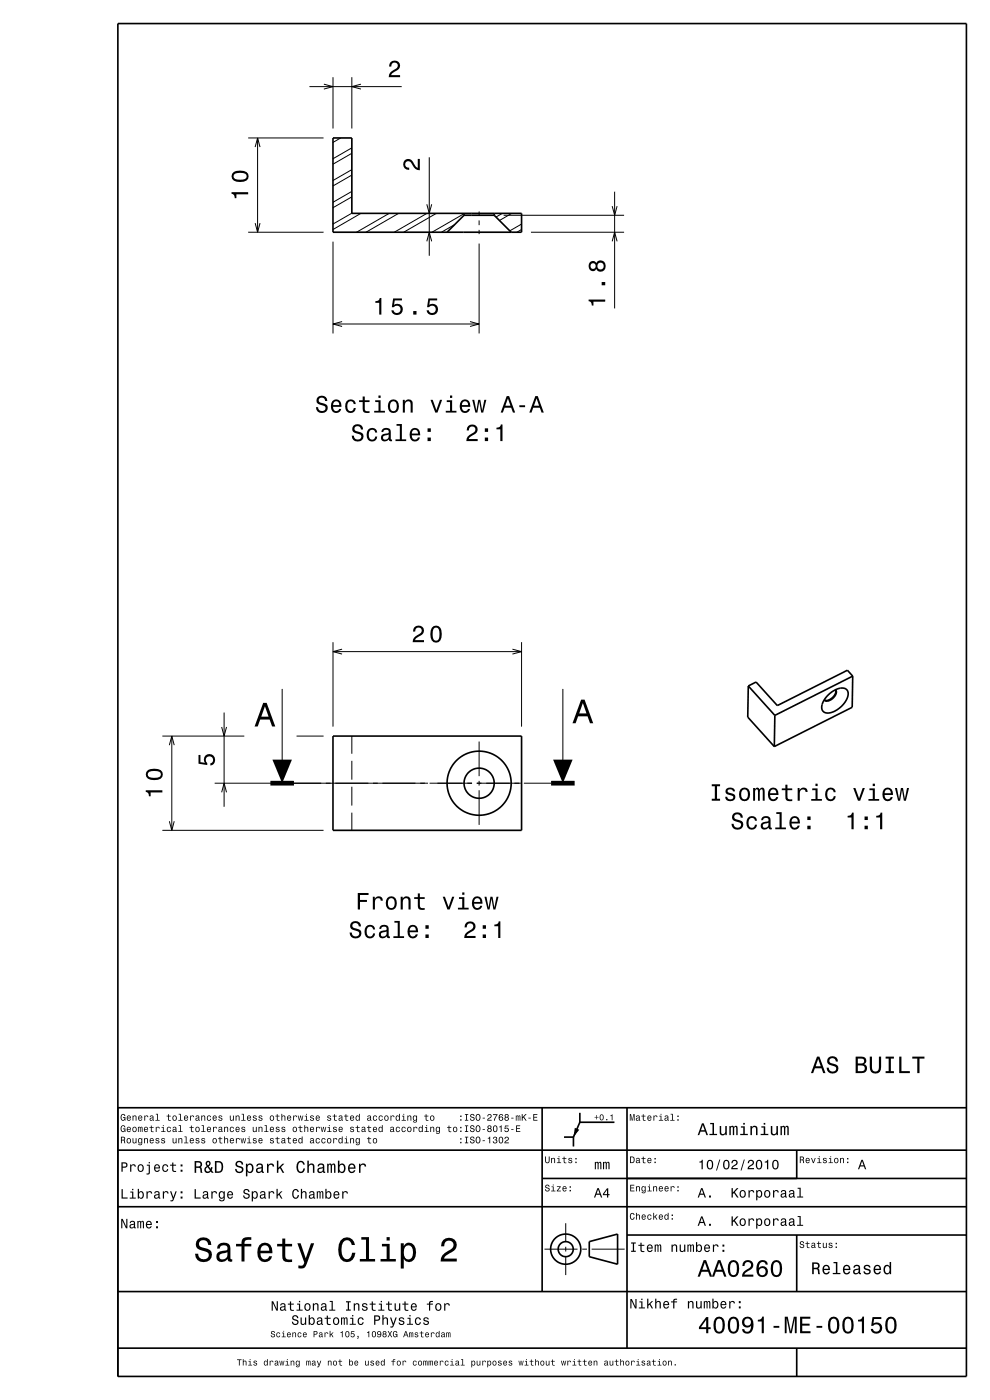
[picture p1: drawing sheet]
<svg xmlns="http://www.w3.org/2000/svg" width="210mm" height="297mm" viewBox="0 0 210 297" stroke-linecap="round" stroke-linejoin="round" font-family="sans-serif">
<g fill="none" stroke="#000" stroke-width=".21">
<path d="M65.6 18.4h19.6M68.7 17.9l1.9 .5-1.9 .5M70.6 16.4v10.9M74.6 16.4v10.9M76.6 17.9l-2 .5 2 .5M52.6 29.3h16M54.1 31.2l.5-1.9 .6 1.9M54.6 29.3v20M72.3 29.3l-1.7 .9M74.6 37.1l-4 2.4M74.6 32.5l-4 2.3M74.6 36l-4 2.3"/>
<path d="M74.6 31.4l-4 2.3M91.1 33.4v20.9M52.6 49.3h16M54.1 47.3l.5 2 .6-2M70.6 51.3v19.4M74.6 41.8l-4 2.3M74.6 45.2l-4 2.3M74.6 40.6l-4 2.3M76.6 45.3l-6 3.4M82.6 45.3l-7 4M84.6 45.3l-7 4M90.5 43.3l.6 2 .5-2"/>
<path d="M90.5 51.2l.6-1.9 .5 1.9M90.6 45.3l-7 4M92.6 45.3l-7 4M96.5 47.6l-2.9 1.7M98.4 45.3l-6.8 4M101.6 44.9v.9M101.6 46.8v1M101.6 48.8v.9M101.6 51.7v19M106.6 45.3l-1.4 .7M106.8 45.7h25.6M108.6 45.3l-2.7 1.5"/>
<path d="M110.6 48.7l-1 .6M110.6 47.5l-2.5 1.5M112.6 49.3h19.8M129.9 51.2l.5-1.9 .5 1.9M129.9 43.7l.5 2 .5-2M130.4 40.7v24.7M70.6 68.7h31M72.6 68.2l-2 .5 2 .6M99.7 68.2l1.9 .5-1.9 .6M70.6 136.2v18M70.6 138.2h40M72.6 137.7l-2 .5 2 .6"/>
<path d="M108.7 137.7l1.9 .5-1.9 .6M110.6 136.2v18M34.4 156.2h17.4M35.9 158.1l.5-1.9 .6 1.9M36.4 156.2v20M47 154.2l.5 2 .6-2M47.5 151.2v20M59.9 146.2v20M62.9 156.2h5.7M74.6 156.2v3.7M101.6 157.3v7.4M119.4 146.2v20"/>
<path d="M34.4 176.2h34.2M35.9 174.2l.5 2 .6-2M45.5 166.2h45.3M47 168.1l.5-1.9 .6 1.9M74.6 161.4v4M74.6 166.9v4M74.6 172.4v3.8M91.1 166.2h9M101.1 166.2h9.4M101.6 165.7v1M101.6 167.7v7.3M111.1 166.2h5.8"/>
<path d="M120 259.5v4M115.5 265h7M120 264.5v1M120 266.5v4M123.5 265h1M125.5 265h7"/>
</g>
<g fill="none" stroke="#000" stroke-width=".35">
<path d="M25 5h180v287h-180zM70.6 29.3h4v16h36v4h-40zM98.4 45.7h6.4M98.4 45.3v.4M98.4 45.7l-3.6 3.6M104.8 45.3v.4M104.8 45.7l3.6 3.6M70.6 156.2h40v20h-40zM158.7 145.5l-.1 6.6 5.6 6.3M158.7 145.5l5.7 6.3M164.4 151.8l-.2 6.6M175.5 147.6a3.7 3.7 0 0 1 4-1.4 2.07 2.07 0 0 1-.3 2.9 4.4 4.4 0 0 1-4.2 2.1 1.68 1.68 0 0 1-.2-2.6z"/>
<path d="M177.2 146.3a1.27 1.27 0 0 1-.6 1.9 1.28 1.28 0 0 1-1.8 .3 2.02 2.02 0 0 0 2.5-1.5l-.1-.6M180.9 143.4l-.1 6.6-16.6 8.4M180.9 143.4l-1.1-1.2-14.9 7.5-4.5-5-1.7 .8M180.9 143.4l-16.5 8.4M25 235h180M115 235v39M123 236.1v2M130.3 238.1h-7.3l-1.4 3.1M133 235v51M25 256h180M25 244h180M115 250h90"/>
<path d="M119.6 241.2h2M121.6 241.2v2M169 244v6M25 274h180M125 263.4l6-1.6v6.4l-6-1.6zM133 262h72M169 262v12M25 286h180M169 286v6"/>
<circle cx="101.6" cy="166.2" r="6.8"/>
<circle cx="101.6" cy="166.2" r="3.2"/>
<circle cx="120" cy="265" r="1.6"/>
<circle cx="120" cy="265" r="3.2"/>
</g>
<path d="M57.4 166.2h5M116.9 166.2h5" fill="none" stroke="#000" stroke-width="1" stroke-linecap="butt"/>
<g fill="#000">
<path d="M82.9 13.2a1.18 1.18 0 0 1 1.9 .3 1.18 1.18 0 0 1-1 1.7l-.5 .3-.3 .4h1.9v.5h-2.4a1.8 1.8 0 0 1 1.4-1.8 .71 .71 0 0 0 .5-.8 .71 .71 0 0 0-.9-.5 .71 .71 0 0 0-.5 .8h-.5z" fill-rule="evenodd"/>
<path d="M85.8 34a1.22 1.22 0 0 1 2 .8l.4 .5 .4 .3v-1.9h.5v2.4a1.8 1.8 0 0 1-1.8-1.4 .71 .71 0 0 0-.8-.5 .71 .71 0 0 0-.6 .9 .71 .71 0 0 0 .9 .5v.4a1.19 1.19 0 0 1-1.2-.6 1.19 1.19 0 0 1 .2-1.4z" fill-rule="evenodd"/>
<path d="M49.1 40.8v.3a.77 .77 0 0 1 .7 .9h.3v-.8h2.5v-.4zM49.6 36.5a1.13 1.13 0 0 0-.4 1.2 1.13 1.13 0 0 0 .9 .8 2.29 2.29 0 0 0 2.5-.6 1.14 1.14 0 0 0-.9-1.6 2.86 2.86 0 0 0-2.1 .2zM49.6 37.1a2.37 2.37 0 0 1 2.6 0v.6a2.38 2.38 0 0 1-2.6 0z" fill-rule="evenodd"/>
<path d="M79.6 63.9v.3h.8v2.5h.5v-3.5h-.3a.77 .77 0 0 1-1 .7zM83.4 63.3l-.3 1.9h.4a.8 .8 0 0 1 1.3-.3 .8 .8 0 0 1-.1 1.3 .8 .8 0 0 1-1.2-.4h-.5a1.21 1.21 0 0 0 1.5 1.1 1.21 1.21 0 0 0 .8-1.7 1.21 1.21 0 0 0-1.7-.5l.1-1h1.6v-.4zM87.7 66v.7h.6v-.7zM90.9 63.3l-.3 1.9h.4a.8 .8 0 0 1 1.2-.3 .8 .8 0 0 1 0 1.3 .8 .8 0 0 1-1.2-.4h-.5a1.21 1.21 0 0 0 1.5 1.1 1.21 1.21 0 0 0 .8-1.7 1.21 1.21 0 0 0-1.7-.5l.1-1h1.5v-.4z" fill-rule="evenodd"/>
<path d="M124.9 63.5v.4a.77 .77 0 0 1 .6 .9h.4v-.8h2.5v-.5zM127.6 59.8v.7h.8v-.7zM125.1 55.7a1.05 1.05 0 0 0-.2 1.3 1.05 1.05 0 0 0 1.3 .4l.3-.3a1.11 1.11 0 0 0 1.5 .4 1.11 1.11 0 0 0 .4-1.6 1.03 1.03 0 0 0-.9-.7 1.03 1.03 0 0 0-1 .6l-.1-.2a.84 .84 0 0 0-1.3 .1zM126.7 56.5a.71 .71 0 0 1 1.4 0 .71 .71 0 0 1-1.4 0zM125.2 56.5a.6 .6 0 0 1 1.2 0 .6 .6 0 0 1-1.2 0z" fill-rule="evenodd"/>
<path d="M67.4 84.2a.96 .96 0 0 0-.2 1.1 .96 .96 0 0 0 .9 .6 .77 .77 0 0 1 .9 .9 .84 .84 0 0 1-.9 .4 .84 .84 0 0 1-.6-.8h-.5a1.21 1.21 0 0 0 1.5 1.3 1.21 1.21 0 0 0 .7-1.9l-.8-.3a.71 .71 0 0 1-.8-.6 .7 .7 0 0 1 .8-.5 .7 .7 0 0 1 .6 .7h.4a1.16 1.16 0 0 0-.7-1.1 1.16 1.16 0 0 0-1.3 .2zM70.5 85.1a1.54 1.54 0 0 0 .8 2.5 1.06 1.06 0 0 0 1.1-.8h-.5l-.2 .3-.4 .1a.76 .76 0 0 1-.6-.9h1.7a1.17 1.17 0 0 0-.5-1.4 1.17 1.17 0 0 0-1.4 .2zM70.8 85.3a.66 .66 0 0 1 .8-.1 .66 .66 0 0 1 .4 .7h-1.3zM73.5 85.1a1.53 1.53 0 0 0 .9 2.5 1.06 1.06 0 0 0 1.1-1h-.5a.67 .67 0 0 1-.6 .6 .67 .67 0 0 1-.7-.6 1.12 1.12 0 0 1 .7-1.5 .6 .6 0 0 1 .6 .6h.5a1.09 1.09 0 0 0-.8-.9 1.09 1.09 0 0 0-1.2 .3zM76.9 84.1v.8h-.7v.4h.7l.1 1.8a1.04 1.04 0 0 0 1.4 .5v-.4a.68 .68 0 0 1-1-.3v-1.6h1v-.4h-1v-.8zM79.6 84.9v.4h.7v1.9h-.9v.3h2.2v-.3h-.9v-2.3zM80.3 83.9v.5h.4v-.5zM82.6 85.1a1.52 1.52 0 0 0 .9 2.5 1.48 1.48 0 0 0 1.1-1.4 1.48 1.48 0 0 0-1.1-1.5l-.5 .1zM82.9 85.4a.67 .67 0 0 1 .7-.3 .67 .67 0 0 1 .5 .6 1.11 1.11 0 0 1-.6 1.5 1.17 1.17 0 0 1-.6-1.8zM85.4 84.8v2.7h.5v-1.5a.63 .63 0 0 1 .5-.9 .63 .63 0 0 1 .7 .7v1.7h.4v-1.8a.89 .89 0 0 0-.6-.9 .89 .89 0 0 0-1 .4v-.4zM91.3 84.8l1 2.7h.5l1-2.7h-.5l-.7 2.2-.8-2.2zM94.8 84.9v.4h.7v1.9h-.9v.3h2.2v-.3h-.9v-2.3zM95.5 83.9v.5h.4v-.5zM97.8 85.1a1.54 1.54 0 0 0 .8 2.5 1.06 1.06 0 0 0 1.1-.8h-.4l-.3 .3-.3 .1a.75 .75 0 0 1-.7-.9h1.8a1.17 1.17 0 0 0-.5-1.4 1.17 1.17 0 0 0-1.5 .2zM98.2 85.3a.66 .66 0 0 1 .8-.1 .66 .66 0 0 1 .3 .7h-1.3zM100.2 84.8l.6 2.7h.5l.4-2.3 .4 2.3h.4l.7-2.7h-.5l-.4 2.3-.4-2.3h-.5l-.4 2.3-.4-2.3zM107.5 84l-1.3 3.5h.5l.3-1h1.4l.4 1h.5l-1.3-3.5zM107.7 84.5l.6 1.6h-1.1zM110.2 86v.4h1.2v-.4zM113.6 84l-1.3 3.5h.4l.4-1h1.4l.4 1h.5l-1.3-3.5zM113.8 84.5l.6 1.6h-1.1z" fill-rule="evenodd"/>
<path d="M75 90.3a.97 .97 0 0 0-.2 1.1 .97 .97 0 0 0 .9 .6 .77 .77 0 0 1 .9 .9 .84 .84 0 0 1-.9 .3 .84 .84 0 0 1-.6-.8h-.5a1.21 1.21 0 0 0 1.5 1.3 1.21 1.21 0 0 0 .7-1.8l-.8-.3a.72 .72 0 0 1-.8-.6 .7 .7 0 0 1 .7-.6 .7 .7 0 0 1 .7 .7h.4a1.17 1.17 0 0 0-.7-1.1 1.17 1.17 0 0 0-1.3 .3zM78.1 91.2a1.53 1.53 0 0 0 .8 2.5 1.05 1.05 0 0 0 1.1-1.1h-.4a.67 .67 0 0 1-.6 .7 .67 .67 0 0 1-.7-.6 1.11 1.11 0 0 1 .6-1.5 .59 .59 0 0 1 .7 .6h.4a1.09 1.09 0 0 0-.7-1 1.09 1.09 0 0 0-1.2 .4zM81.2 91l-.3 .7h.4a.55 .55 0 0 1 .7-.6 .55 .55 0 0 1 .4 .8h-.2a1 1 0 0 0-1.1 .3 1 1 0 0 0-.2 1 .94 .94 0 0 0 1.6 0l.1 .3 .6 .1v-.4h-.3v-1.6a1.02 1.02 0 0 0-1.7-.6zM81.3 92.5l1.1-.3a.77 .77 0 0 1-.2 .9 .77 .77 0 0 1-.8 .1zM84.1 90v.3h.7v2.9h-.9v.4h2.3v-.4h-.9v-3.2zM87.2 91.2a1.54 1.54 0 0 0 .8 2.5 1.06 1.06 0 0 0 1.1-.9h-.5l-.2 .4-.4 .1a.76 .76 0 0 1-.6-.9h1.7a1.17 1.17 0 0 0-.5-1.4 1.17 1.17 0 0 0-1.4 .2zM87.5 91.4a.66 .66 0 0 1 .8-.2 .66 .66 0 0 1 .4 .8h-1.3zM90.7 92.8v.8h.7v-.8zM90.7 90.9v.7h.7v-.7z" fill-rule="evenodd"/>
<path d="M99.3 90.4l-.3 .9h.5a.7 .7 0 0 1 .5-.8 .7 .7 0 0 1 .8 .5 .7 .7 0 0 1-.5 .8 1.8 1.8 0 0 0-1.4 1.8h2.4v-.5h-1.9a2.22 2.22 0 0 1 1.5-1.1 1.13 1.13 0 0 0 .1-1.7 1.13 1.13 0 0 0-1.7 .1zM102.8 92.8v.8h.7v-.8zM102.8 90.9v.7h.7v-.7zM105.3 90.7v.4h.8v2.5h.5v-3.5h-.4a.77 .77 0 0 1-.9 .6z" fill-rule="evenodd"/>
<path d="M87.9 133l-.3 1h.5a.7 .7 0 0 1 .5-.9 .7 .7 0 0 1 .8 .5 .7 .7 0 0 1-.5 .9 1.8 1.8 0 0 0-1.4 1.7h2.4v-.4h-1.9a2.2 2.2 0 0 1 1.5-1.2 1.13 1.13 0 0 0 .1-1.6 1.13 1.13 0 0 0-1.7 0zM91.6 133.2a2.67 2.67 0 0 0 .4 3 1.14 1.14 0 0 0 1.6-.9 2.31 2.31 0 0 0-.6-2.5l-.5-.1-.5 .1zM92.2 133.2h.6a2.37 2.37 0 0 1 0 2.6h-.6a2.37 2.37 0 0 1 0-2.6z" fill-rule="evenodd"/>
<path d="M55.8 149.1l-1.8 5h.7l.5-1.5h2l.5 1.5h.7l-1.8-5zM56.2 149.8l.8 2.2h-1.6z" fill-rule="evenodd"/>
<path d="M123.3 148.4l-1.9 5h.7l.5-1.4h2l.6 1.4h.6l-1.8-5zM123.6 149.1l.8 2.2h-1.5z" fill-rule="evenodd"/>
<path d="M30.9 167.7v.3a.77 .77 0 0 1 .7 .9h.4v-.8h2.4v-.4zM31.4 163.4a1.13 1.13 0 0 0-.4 1.2 1.13 1.13 0 0 0 .9 .8 2.28 2.28 0 0 0 2.5-.6 1.14 1.14 0 0 0-.9-1.6 2.85 2.85 0 0 0-2.1 .2zM31.4 163.9a2.38 2.38 0 0 1 2.6 0v.7a2.38 2.38 0 0 1-2.6 0z" fill-rule="evenodd"/>
<path d="M42.1 160.2h.4v1.5l1 .1a1.21 1.21 0 0 1 .5-1.7 1.21 1.21 0 0 1 1.7 .8 1.21 1.21 0 0 1-1.1 1.5v-.5a.79 .79 0 0 0 .5-1 .79 .79 0 0 0-1.1-.4 .79 .79 0 0 0-.3 1.1l.3 .3v.4l-1.9-.3z" fill-rule="evenodd"/>
<path d="M57.8 161.2h4.1l-2 5z" fill-rule="evenodd"/>
<path d="M117.3 161.2h4.2l-2.1 5z" fill-rule="evenodd"/>
<path d="M151 166.4v.4h.6v2.6h-.6v.5h1.7v-.5h-.6v-2.6h.6v-.4zM154.1 167.3a.75 .75 0 0 0-.2 .8 .75 .75 0 0 0 .7 .5l.9 .4a.63 .63 0 0 1-.6 .6 .63 .63 0 0 1-.6-.6h-.5a1.07 1.07 0 0 0 1.2 1 1.07 1.07 0 0 0 .9-1.2l-.4-.4-1.1-.3a.54 .54 0 0 1 .4-.7 .54 .54 0 0 1 .7 .5h.4a1.03 1.03 0 0 0-.7-.9 1.03 1.03 0 0 0-1.1 .3zM157.1 167.5a1.53 1.53 0 0 0 .8 2.5 1.48 1.48 0 0 0 1.2-1.5 1.48 1.48 0 0 0-1.2-1.4l-.5 .1zM157.4 167.7a.67 .67 0 0 1 .7-.2 .67 .67 0 0 1 .5 .6 1.11 1.11 0 0 1-.7 1.5 1.17 1.17 0 0 1-.5-1.9zM159.8 167.2v2.7h.4v-1.8a.49 .49 0 0 1 .3-.7l.3 .3v2.2h.4v-2.1l.3-.4 .2 .2 .1 .4v1.9h.4v-1.9a.69 .69 0 0 0-.5-.9l-.6 .4-.2-.3-.3-.1-.5 .4v-.3zM163.2 167.5a1.55 1.55 0 0 0 .8 2.5 1.07 1.07 0 0 0 1.1-.9h-.5l-.2 .3-.4 .2a.76 .76 0 0 1-.6-1h1.7a1.17 1.17 0 0 0-.5-1.3 1.17 1.17 0 0 0-1.4 .2zM163.5 167.7a.66 .66 0 0 1 .8-.2 .66 .66 0 0 1 .4 .8h-1.3zM166.6 166.5v.8h-.8v.3h.8v1.8a1.05 1.05 0 0 0 1.5 .5v-.3a.68 .68 0 0 1-1-.4l-.1-1.6h1.1v-.3h-1.1v-.8zM169.2 167.2v2.7h.4v-1.6a.66 .66 0 0 1 .4-.8 .66 .66 0 0 1 .8 .3l.1 .2h.4a.89 .89 0 0 0-.7-.9 .89 .89 0 0 0-1 .5v-.4zM172.3 167.3v.3h.7v1.9h-.9v.4h2.2v-.4h-.9v-2.2zM173 166.3v.5h.4v-.5zM175.3 167.5a1.53 1.53 0 0 0 .9 2.5 1.07 1.07 0 0 0 1.1-1.1h-.4a.67 .67 0 0 1-.7 .7 .67 .67 0 0 1-.7-.6 1.11 1.11 0 0 1 .7-1.5 .59 .59 0 0 1 .6 .6h.5a1.09 1.09 0 0 0-.8-1 1.09 1.09 0 0 0-1.2 .4zM181 167.2l1 2.7h.5l1-2.7h-.5l-.8 2.2-.7-2.2zM184.4 167.3v.3h.7v1.9h-.9v.4h2.3v-.4h-.9v-2.2zM185.1 166.3v.5h.5v-.5zM187.5 167.5a1.54 1.54 0 0 0 .8 2.5 1.07 1.07 0 0 0 1.1-.9h-.5l-.2 .3-.4 .2a.76 .76 0 0 1-.7-1h1.8a1.17 1.17 0 0 0-.5-1.3 1.17 1.17 0 0 0-1.4 .2zM187.8 167.7a.66 .66 0 0 1 .8-.2 .66 .66 0 0 1 .4 .8h-1.4zM189.8 167.2l.7 2.7h.4l.4-2.3 .4 2.3h.5l.6-2.7h-.4l-.5 2.3-.4-2.3h-.4l-.4 2.3-.4-2.3z" fill-rule="evenodd"/>
<path d="M155.6 172.6a.97 .97 0 0 0-.3 1.1 .97 .97 0 0 0 .9 .6 .77 .77 0 0 1 .9 .9 .83 .83 0 0 1-.9 .4 .83 .83 0 0 1-.6-.8h-.4a1.21 1.21 0 0 0 1.5 1.3 1.21 1.21 0 0 0 .7-1.9l-.8-.3a.72 .72 0 0 1-.9-.6 .7 .7 0 0 1 .8-.6 .7 .7 0 0 1 .6 .8h.5a1.17 1.17 0 0 0-.7-1.1 1.17 1.17 0 0 0-1.3 .2zM158.6 173.5a1.53 1.53 0 0 0 .9 2.5 1.06 1.06 0 0 0 1.1-1h-.4a.67 .67 0 0 1-.7 .6 .67 .67 0 0 1-.7-.6 1.11 1.11 0 0 1 .7-1.5 .59 .59 0 0 1 .6 .6h.5a1.09 1.09 0 0 0-.8-1 1.09 1.09 0 0 0-1.2 .4zM161.7 173.3l-.2 .7h.4a.55 .55 0 0 1 .6-.5 .55 .55 0 0 1 .4 .7l-.2 .1a1 1 0 0 0-1 .2 1 1 0 0 0-.3 1 .93 .93 0 0 0 1.7 .1l.1 .3h.5v-.3l-.2-.1-.1-1.6a1.02 1.02 0 0 0-1.7-.6zM161.9 174.9l1.1-.4a.77 .77 0 0 1-.2 .9 .77 .77 0 0 1-.9 .1zM164.7 172.3v.4h.7v2.8h-.9v.4h2.2v-.4h-.9v-3.2zM167.7 173.5a1.55 1.55 0 0 0 .8 2.5 1.07 1.07 0 0 0 1.1-.9h-.4l-.2 .4-.4 .1a.76 .76 0 0 1-.7-.9h1.8a1.17 1.17 0 0 0-.5-1.4 1.17 1.17 0 0 0-1.5 .2zM168.1 173.7a.66 .66 0 0 1 .8-.1 .66 .66 0 0 1 .3 .7h-1.3zM171.2 175.2v.7h.7v-.7zM171.2 173.2v.8h.7v-.8z" fill-rule="evenodd"/>
<path d="M179.8 173.1v.3h.8v2.5h.5v-3.5h-.4a.77 .77 0 0 1-.9 .7zM183.4 175.2v.7h.7v-.7zM183.4 173.2v.8h.7v-.8zM185.9 173.1v.3h.8v2.5h.4v-3.5h-.3a.77 .77 0 0 1-.9 .7z" fill-rule="evenodd"/>
<path d="M74.6 195.7a.96 .96 0 0 0-.3 1.1 .96 .96 0 0 0 .9 .6 .77 .77 0 0 1 .9 .9 .83 .83 0 0 1-.9 .3 .83 .83 0 0 1-.6-.8h-.4a1.21 1.21 0 0 0 1.4 1.3 1.21 1.21 0 0 0 .8-1.8l-1.2-.4a.58 .58 0 0 1-.4-.8 .58 .58 0 0 1 .9-.2l.2 .1 .2 .5h.5a1.17 1.17 0 0 0-.7-1.1 1.17 1.17 0 0 0-1.3 .3zM77.6 196.6a1.53 1.53 0 0 0 .9 2.5 1.06 1.06 0 0 0 1.1-1.1h-.5a.67 .67 0 0 1-.6 .7 .67 .67 0 0 1-.7-.6 1.11 1.11 0 0 1 .7-1.5 .6 .6 0 0 1 .6 .6h.5a1.09 1.09 0 0 0-.8-1 1.09 1.09 0 0 0-1.2 .4zM80.7 196.4l-.2 .7h.4a.55 .55 0 0 1 .6-.6 .55 .55 0 0 1 .4 .8l-.2 .1a1 1 0 0 0-1 .2 1 1 0 0 0-.3 1 .93 .93 0 0 0 1.6 0l.2 .3 .5 .1v-.3l-.2-.1-.1-1.6a1.02 1.02 0 0 0-1.7-.6zM80.9 197.9l1.1-.3a.77 .77 0 0 1-.2 .9 .77 .77 0 0 1-.9 .1zM83.7 195.4v.3h.7v2.9h-1v.4h2.3v-.4h-.9v-3.2zM86.7 196.6a1.55 1.55 0 0 0 .8 2.5 1.06 1.06 0 0 0 1.1-.9h-.4l-.2 .4-.4 .1a.76 .76 0 0 1-.7-.9h1.8a1.17 1.17 0 0 0-.5-1.4 1.17 1.17 0 0 0-1.5 .2zM87.1 196.8a.66 .66 0 0 1 .8-.1 .66 .66 0 0 1 .3 .7h-1.3zM90.2 198.2v.8h.7v-.8zM90.2 196.3v.7h.7v-.7z" fill-rule="evenodd"/>
<path d="M75.9 189.4v3.5h.5v-1.6h1.4v-.4h-1.4v-1h1.8v-.5zM79.1 190.2v2.7h.4v-1.5a.66 .66 0 0 1 .4-.8 .66 .66 0 0 1 .8 .2l.1 .3h.4a.89 .89 0 0 0-.7-.9 .89 .89 0 0 0-1 .5v-.5zM82.1 190.5a1.53 1.53 0 0 0 .9 2.5 1.48 1.48 0 0 0 1.2-1.4 1.48 1.48 0 0 0-1.2-1.5l-.5 .1zM82.5 190.8a.67 .67 0 0 1 .7-.2 .67 .67 0 0 1 .5 .5 1.11 1.11 0 0 1-.7 1.5 1.17 1.17 0 0 1-.5-1.8zM85 190.2v2.7h.4v-1.5a.63 .63 0 0 1 .6-.9 .63 .63 0 0 1 .7 .8v1.6h.4v-1.7a.89 .89 0 0 0-.6-1 .89 .89 0 0 0-1.1 .4v-.4zM88.6 189.5v.8h-.7v.4h.7l.1 1.8a1.05 1.05 0 0 0 1.4 .5v-.4a.68 .68 0 0 1-1-.3v-1.6h1v-.4h-1v-.8zM93.9 190.2l1 2.7h.5l1-2.7h-.5l-.7 2.2-.8-2.2zM97.4 190.3v.4h.7v1.9h-1v.3h2.3v-.3h-.9v-2.3zM98 189.3v.5h.5v-.5zM100.4 190.5a1.54 1.54 0 0 0 .8 2.5 1.06 1.06 0 0 0 1.1-.8h-.4l-.3 .3-.3 .1a.76 .76 0 0 1-.7-.9h1.7a1.17 1.17 0 0 0-.4-1.4 1.17 1.17 0 0 0-1.5 .2zM100.8 190.7a.66 .66 0 0 1 .8-.1 .66 .66 0 0 1 .3 .7h-1.3zM102.8 190.2l.6 2.7h.5l.4-2.3 .4 2.3h.4l.6-2.7h-.4l-.4 2.3-.4-2.3h-.5l-.4 2.3-.4-2.3z" fill-rule="evenodd"/>
<path d="M98.9 195.8l-.3 .9h.4a.71 .71 0 0 1 .5-.8 .71 .71 0 0 1 .9 .5 .71 .71 0 0 1-.5 .9 1.8 1.8 0 0 0-1.4 1.7h2.4v-.4h-1.9a2.23 2.23 0 0 1 1.5-1.2 1.13 1.13 0 0 0 .1-1.7 1.13 1.13 0 0 0-1.7 .1zM102.4 198.2v.8h.7v-.8zM102.4 196.3v.7h.7v-.7zM104.9 196.1v.4h.8v2.5h.4v-3.5h-.3a.77 .77 0 0 1-.9 .6z" fill-rule="evenodd"/>
<path d="M25.7 236.5l-.1 .2a.65 .65 0 0 0 0 .8 .65 .65 0 0 0 .7 .2l.2-.1 .1 .1v-.7h-.5v.2h.3l-.2 .4a.56 .56 0 0 1-.4-.6 .56 .56 0 0 1 .4-.5l.2 .3h.2l-.3-.5zM27 236.8a.53 .53 0 0 0-.1 .8 .53 .53 0 0 0 .8 0l.1-.2-.6 .2-.1-.3 .7-.1a.45 .45 0 0 0-.3-.5 .45 .45 0 0 0-.5 .1zM27.1 236.9l.3-.1 .2 .3h-.5zM28.1 236.7v1h.2v-.6a.25 .25 0 0 1 .2-.3 .25 .25 0 0 1 .3 .3v.6h.2v-.7a.35 .35 0 0 0-.3-.4 .35 .35 0 0 0-.4 .2v-.1zM29.4 236.8a.54 .54 0 0 0-.1 .8 .54 .54 0 0 0 .8 0l.1-.2-.5 .2-.2-.3 .7-.1a.45 .45 0 0 0-.2-.5 .45 .45 0 0 0-.6 .1zM29.6 236.9l.3-.1 .1 .3h-.5zM30.6 236.7v1h.2l.1-.8 .3-.1 .3 .2a.36 .36 0 0 0-.3-.4 .36 .36 0 0 0-.4 .2v-.1zM31.9 236.7l-.1 .3h.1a.22 .22 0 0 1 .3-.2 .22 .22 0 0 1 .1 .3 .41 .41 0 0 0-.5 .1 .41 .41 0 0 0 .1 .6l.5-.2 .3 .1v-.1l-.2-.9zM31.9 237.4a.25 .25 0 0 1 .5 0 .25 .25 0 0 1-.5 0zM33.1 236.3v.1h.2v1.2h-.3v.1h.9v-.1h-.4v-1.3zM35.6 236.4v.3h-.3v.1h.3l.1 .9 .5 .1v-.2h-.3l-.1-.2v-.6h.4v-.1h-.4v-.3zM36.7 236.8a.53 .53 0 0 0 0 .8 .53 .53 0 0 0 .8-.1v-.3a.48 .48 0 0 0-.2-.5 .48 .48 0 0 0-.6 .1zM36.8 236.9a.35 .35 0 0 1 .5 .3 .35 .35 0 0 1-.5 .3zM37.9 236.3v.1h.3v1.2h-.4v.1h.9v-.1h-.3v-1.3zM39.1 236.8a.53 .53 0 0 0 0 .8 .53 .53 0 0 0 .7 0l.1-.2-.5 .2-.2-.3 .7-.1a.45 .45 0 0 0-.2-.5 .45 .45 0 0 0-.6 .1zM39.3 236.9l.3-.1 .1 .3h-.5zM40.3 236.7v1h.2l.1-.8 .3-.1 .3 .2a.36 .36 0 0 0-.3-.4 .36 .36 0 0 0-.4 .2v-.1zM41.6 236.7l-.1 .3h.1a.22 .22 0 0 1 .3-.2 .22 .22 0 0 1 .2 .3 .39 .39 0 0 0-.6 .1 .39 .39 0 0 0 .3 .6l.3-.2 .3 .1v-.1l-.2-.9zM41.6 237.4a.25 .25 0 0 1 .5 0 .25 .25 0 0 1-.5 0zM42.7 236.7v1h.2v-.6a.25 .25 0 0 1 .2-.3 .25 .25 0 0 1 .3 .3v.6h.1v-.7a.35 .35 0 0 0-.2-.4 .35 .35 0 0 0-.4 .2v-.1zM44 236.8a.53 .53 0 0 0-.1 .8 .53 .53 0 0 0 .8-.1l.1-.1h-.2l-.1 .2a.35 .35 0 0 1-.4-.4 .35 .35 0 0 1 .5-.3l.2 .1-.3-.3zM45.2 236.8a.54 .54 0 0 0-.1 .8 .54 .54 0 0 0 .8 0l.1-.2-.6 .2-.1-.3 .7-.1a.45 .45 0 0 0-.2-.5 .45 .45 0 0 0-.6 .1zM45.4 236.9l.2-.1 .2 .3h-.5zM46.5 236.7l-.1 .1a.56 .56 0 0 0 .6 .6 .25 .25 0 0 1-.2 .2 .25 .25 0 0 1-.3-.2h-.2a.39 .39 0 0 0 .6 .4 .39 .39 0 0 0 .1-.6l-.4-.2a.21 .21 0 0 1 .1-.3 .21 .21 0 0 1 .3 .2h.2l-.3-.3zM48.8 236.7v.7a.35 .35 0 0 0 .2 .4 .35 .35 0 0 0 .4-.2v.1h.2v-1h-.2v.7l-.3 .2-.2-.1v-.8zM50 236.7v1h.2v-.6a.25 .25 0 0 1 .2-.3 .25 .25 0 0 1 .2 .3v.6h.2v-.7a.35 .35 0 0 0-.2-.4 .35 .35 0 0 0-.5 .2v-.1zM51.3 236.3v.1h.2v1.2h-.3v.1h.9v-.1h-.4v-1.3zM52.5 236.8a.53 .53 0 0 0-.1 .8 .53 .53 0 0 0 .8 0l.1-.2-.6 .2-.1-.3 .7-.1a.45 .45 0 0 0-.3-.5 .45 .45 0 0 0-.5 .1zM52.6 236.9l.3-.1 .2 .3h-.5zM53.7 236.7v.1a.56 .56 0 0 0 .6 .6 .25 .25 0 0 1-.3 .2 .25 .25 0 0 1-.2-.2h-.2a.39 .39 0 0 0 .5 .4 .39 .39 0 0 0 .2-.6l-.4-.2a.22 .22 0 0 1 .1-.3 .22 .22 0 0 1 .3 .2h.1l-.2-.3zM54.9 236.7v.1a.57 .57 0 0 0 .6 .6 .25 .25 0 0 1-.2 .2 .25 .25 0 0 1-.3-.2h-.2a.39 .39 0 0 0 .6 .4 .39 .39 0 0 0 .1-.6l-.4-.2a.21 .21 0 0 1 .1-.3 .21 .21 0 0 1 .3 .2h.2l-.3-.3zM57.3 236.8a.53 .53 0 0 0 0 .8 .53 .53 0 0 0 .8-.1l.1-.3a.48 .48 0 0 0-.3-.5 .48 .48 0 0 0-.6 .1zM57.5 236.9a.35 .35 0 0 1 .5 .3 .35 .35 0 0 1-.5 .3zM58.7 236.4v.3h-.3v.1h.3l.1 .9 .5 .1v-.2h-.4v-.2v-.6h.4v-.1h-.4v-.3zM59.7 236.3v1.4h.2v-.6a.25 .25 0 0 1 .2-.3 .25 .25 0 0 1 .3 .3v.6h.1v-.7a.35 .35 0 0 0-.2-.4 .35 .35 0 0 0-.4 .2v-.5zM61 236.8a.54 .54 0 0 0-.1 .8 .54 .54 0 0 0 .8 0l.1-.2-.6 .2-.1-.3 .7-.1a.45 .45 0 0 0-.3-.5 .45 .45 0 0 0-.5 .1zM61.1 236.9l.3-.1 .2 .3h-.5zM62.2 236.7v1h.2v-.8l.3-.1 .3 .2a.36 .36 0 0 0-.2-.4 .36 .36 0 0 0-.5 .2v-.1zM63.2 236.7l.2 1h.2l.2-.9 .1 .9h.2l.3-1h-.2l-.2 .9-.2-.9h-.1l-.2 .9-.2-.9zM64.6 236.7v.1h.3v.8h-.3v.1h.9v-.1h-.4v-.9zM64.9 236.3v.2h.2v-.2zM65.9 236.7l-.1 .1a.57 .57 0 0 0 .6 .6 .25 .25 0 0 1-.2 .2 .25 .25 0 0 1-.3-.2h-.1a.39 .39 0 0 0 .5 .4 .39 .39 0 0 0 .1-.6l-.4-.2a.21 .21 0 0 1 .2-.3 .21 .21 0 0 1 .2 .2h.2l-.3-.3zM67.1 236.8a.53 .53 0 0 0-.1 .8 .53 .53 0 0 0 .8 0v-.2l-.5 .2-.2-.3 .7-.1a.45 .45 0 0 0-.2-.5 .45 .45 0 0 0-.5 .1zM67.2 236.9l.3-.1 .2 .3h-.6zM69.5 236.7l-.1 .1a.57 .57 0 0 0 .7 .6 .25 .25 0 0 1-.3 .2 .25 .25 0 0 1-.2-.2h-.2a.39 .39 0 0 0 .5 .4 .39 .39 0 0 0 .2-.6l-.5-.2a.21 .21 0 0 1 .2-.3 .21 .21 0 0 1 .3 .2h.1l-.2-.3zM70.9 236.4v.3h-.3v.1h.3v.9l.5 .1v-.2h-.3l-.1-.2v-.6h.4v-.1h-.4v-.3zM72 236.7l-.2 .3h.2a.22 .22 0 0 1 .3-.2 .22 .22 0 0 1 .1 .3 .41 .41 0 0 0-.5 .1 .41 .41 0 0 0 .1 .6l.5-.2 .2 .1v-.1l-.2-.9zM72 237.4a.25 .25 0 0 1 .5 0 .25 .25 0 0 1-.5 0zM73.3 236.4v.3h-.3v.1h.3l.1 .9 .5 .1v-.2h-.4v-.2v-.6h.4v-.1h-.4v-.3zM74.4 236.8a.54 .54 0 0 0-.1 .8 .54 .54 0 0 0 .8 0v-.2l-.5 .2-.2-.3 .7-.1a.45 .45 0 0 0-.2-.5 .45 .45 0 0 0-.5 .1zM74.5 236.9l.3-.1 .1 .3h-.5zM75.5 236.8a.55 .55 0 0 0-.1 .6 .55 .55 0 0 0 .6 .3l.1-.1v.1h.2v-1.4h-.2v.5l-.3-.2zM75.7 236.9l.1-.1a.39 .39 0 0 1 .3 .4 .39 .39 0 0 1-.3 .4l-.2-.2zM78 236.7l-.1 .3h.2a.22 .22 0 0 1 .2-.2 .22 .22 0 0 1 .2 .3 .39 .39 0 0 0-.6 .1 .39 .39 0 0 0 .3 .6l.4-.2 .2 .1-.1-.8-.2-.3zM78.1 237.4a.24 .24 0 0 1 .4 0 .24 .24 0 0 1-.4 0zM79.2 236.8a.53 .53 0 0 0-.1 .8 .53 .53 0 0 0 .9-.1v-.1h-.2l-.1 .2a.35 .35 0 0 1-.4-.4 .35 .35 0 0 1 .5-.3l.2 .1-.3-.3zM80.4 236.8a.53 .53 0 0 0 0 .8 .53 .53 0 0 0 .8-.1v-.1h-.2l-.1 .2a.37 .37 0 0 1-.4-.4 .37 .37 0 0 1 .5-.4l.2 .2-.3-.3zM81.6 236.8a.53 .53 0 0 0 0 .8 .53 .53 0 0 0 .8-.1v-.3a.48 .48 0 0 0-.2-.5 .48 .48 0 0 0-.6 .1zM81.8 236.9a.35 .35 0 0 1 .5 .3 .35 .35 0 0 1-.5 .3zM82.8 236.7v1h.2l.1-.8 .3-.1 .3 .2a.36 .36 0 0 0-.3-.4 .36 .36 0 0 0-.4 .2v-.1zM84 236.8a.55 .55 0 0 0-.1 .6 .55 .55 0 0 0 .6 .3l.1-.1v.1h.2v-1.4h-.2v.5l-.3-.2zM84.2 236.9l.1-.1a.39 .39 0 0 1 .3 .4 .39 .39 0 0 1-.3 .4l-.2-.2zM85.3 236.7v.1h.3v.8h-.4v.1h.9v-.1h-.4v-.9zM85.6 236.3v.2h.1v-.2zM86.4 236.7v1h.2v-.6a.25 .25 0 0 1 .2-.3 .25 .25 0 0 1 .3 .3v.6h.2v-.7a.36 .36 0 0 0-.3-.4 .36 .36 0 0 0-.4 .2v-.1zM87.7 236.8a.55 .55 0 0 0-.2 .6 .55 .55 0 0 0 .7 .3l.1-.1a.29 .29 0 0 1-.1 .4 .29 .29 0 0 1-.4-.2h-.2a.44 .44 0 0 0 .5 .4 .44 .44 0 0 0 .4-.5v-1h-.2v.1l-.3-.2zM87.8 236.9l.1-.1a.39 .39 0 0 1 .4 .4 .39 .39 0 0 1-.4 .4l-.1-.2zM90.3 236.4v.3h-.3v.1h.3l.1 .9 .5 .1v-.2h-.4v-.2v-.6h.4v-.1h-.4v-.3zM91.3 236.8a.53 .53 0 0 0 0 .8 .53 .53 0 0 0 .8-.1l.1-.3a.48 .48 0 0 0-.3-.5 .48 .48 0 0 0-.6 .1zM91.5 236.9a.35 .35 0 0 1 .5 .3 .35 .35 0 0 1-.5 .3zM97.6 237.4v.3h.3v-.3zM97.6 236.7v.3h.3v-.3zM98.6 236.3v.2h.3v1.1h-.3v.1h.7v-.1h-.2v-1.1h.2v-.2zM99.9 236.4a.5 .5 0 0 0-.1 .6 .5 .5 0 0 0 .6 .2 .3 .3 0 0 1-.2 .4 .3 .3 0 0 1-.3-.3h-.2a.48 .48 0 0 0 .4 .6 .48 .48 0 0 0 .5-.5 .48 .48 0 0 0-.5-.5 .27 .27 0 0 1-.1-.3 .27 .27 0 0 1 .3-.2 .27 .27 0 0 1 .2 .4h.2l-.1-.2-.2-.3zM101 236.5l-.1 .2a.65 .65 0 0 0 0 .8 .65 .65 0 0 0 .7 .2 .73 .73 0 0 0 .4-.8 .73 .73 0 0 0-.8-.5zM101.3 236.5a.54 .54 0 0 1 .4 .5 .54 .54 0 0 1-.4 .6l-.2-.6zM102.4 237.1v.2h.5v-.2zM103.5 236.5l-.1 .3h.2a.3 .3 0 0 1 .3-.3 .3 .3 0 0 1 .3 .4 .3 .3 0 0 1-.4 .2l-.4 .3-.1 .3h1v-.1l-.7-.1a.75 .75 0 0 0 .6-1.1l-.4-.1zM104.6 236.4v.2h.7l-.5 .8v.3h.2l.5-1.3zM106 236.4a.84 .84 0 0 0 .3 1.4 .46 .46 0 0 0 .4-.6 .46 .46 0 0 0-.7-.2l.2-.5 .5 .2-.2-.3zM106 237.3a.3 .3 0 0 1 .6 0 .3 .3 0 0 1-.6 0zM107.2 236.4l-.2 .4 .2 .2a.44 .44 0 0 0-.1 .6 .44 .44 0 0 0 .7 0 .44 .44 0 0 0-.1-.6 .4 .4 0 0 0 .1-.6 .4 .4 0 0 0-.6 0zM107.2 237.4a.3 .3 0 0 1 .6 0 .3 .3 0 0 1-.6 0zM107.2 236.7a.25 .25 0 0 1 .5 0 .25 .25 0 0 1-.5 0zM108.4 237.1v.2h.5v-.2zM109.4 236.7v1h.2v-.8l.1-.1 .1 .9h.2v-.8l.1-.1 .1 .9h.2l-.1-1.1-.3 .2-.2-.2-.2 .2zM110.7 236.3v1.4h.2v-.5l.1-.1 .5 .6h.2l-.5-.8 .5-.6h-.2l-.6 .7v-.7zM112.1 237.1v.2h.5v-.2zM113.1 236.3v1.4h.9v-.1h-.7v-.5h.6v-.2h-.6v-.4h.7v-.2z" fill-rule="evenodd"/>
<path d="M25.7 238.9l-.1 .2a.65 .65 0 0 0 0 .8 .65 .65 0 0 0 .7 .2l.2-.1 .1 .1v-.7h-.5v.2h.3l-.2 .4a.56 .56 0 0 1-.4-.6 .56 .56 0 0 1 .4-.5l.2 .3h.2l-.3-.5zM27 239.2a.53 .53 0 0 0-.1 .8 .53 .53 0 0 0 .8 0l.1-.2-.6 .2-.1-.3 .7-.1a.45 .45 0 0 0-.3-.5 .45 .45 0 0 0-.5 .1zM27.1 239.3l.3-.1 .2 .3h-.5zM28.2 239.2a.53 .53 0 0 0 0 .8 .53 .53 0 0 0 .8-.1v-.3a.48 .48 0 0 0-.2-.5 .48 .48 0 0 0-.6 .1zM28.3 239.3a.35 .35 0 0 1 .5 .3 .35 .35 0 0 1-.5 .3zM29.3 239.1v1h.1v-.8l.2-.1 .1 .9h.1v-.8l.2-.1 .1 .9h.1l-.1-1.1-.3 .2-.2-.2-.2 .2zM30.6 239.2a.54 .54 0 0 0 0 .8 .54 .54 0 0 0 .7 0l.1-.2-.5 .2-.2-.3 .7-.1a.45 .45 0 0 0-.2-.5 .45 .45 0 0 0-.6 .1zM30.8 239.3l.3-.1 .1 .3h-.5zM32 238.8v.3h-.3v.1h.3l.1 .9 .5 .1v-.2h-.4v-.2v-.6h.4v-.1h-.4v-.3zM33 239.1v1h.2l.1-.8 .3-.1 .3 .2a.36 .36 0 0 0-.3-.4 .36 .36 0 0 0-.4 .2v-.1zM34.3 239.1v.1h.3v.8h-.4v.1h.9v-.1h-.4v-.9zM34.6 238.7v.2h.1v-.2zM35.5 239.2a.53 .53 0 0 0-.1 .8 .53 .53 0 0 0 .8-.1l.1-.1h-.2l-.1 .2a.37 .37 0 0 1-.4-.4 .37 .37 0 0 1 .4-.4l.3 .2-.3-.3zM36.7 239.1l-.1 .3h.2a.22 .22 0 0 1 .3-.2 .22 .22 0 0 1 .1 .3 .39 .39 0 0 0-.6 .1 .39 .39 0 0 0 .3 .6l.4-.2 .2 .1v-.1l-.2-.9zM36.8 239.8a.24 .24 0 0 1 .4 0 .24 .24 0 0 1-.4 0zM37.9 238.7v.1h.3v1.2h-.4v.1h.9v-.1h-.3v-1.3zM40.5 238.8v.3h-.3v.1h.3l.1 .9 .5 .1v-.2h-.4v-.2v-.6h.4v-.1h-.4v-.3zM41.6 239.2a.53 .53 0 0 0-.1 .8 .53 .53 0 0 0 .8-.1l.1-.3a.48 .48 0 0 0-.3-.5 .48 .48 0 0 0-.5 .1zM41.7 239.3a.35 .35 0 0 1 .5 .3 .35 .35 0 0 1-.5 .3zM42.8 238.7v.1h.2v1.2h-.3v.1h.9v-.1h-.4v-1.3zM44 239.2a.53 .53 0 0 0-.1 .8 .53 .53 0 0 0 .8 0l.1-.2-.6 .2-.1-.3 .7-.1a.45 .45 0 0 0-.3-.5 .45 .45 0 0 0-.5 .1zM44.1 239.3l.3-.1 .2 .3h-.5zM45.2 239.1v1h.2v-.8l.3-.1 .3 .2a.36 .36 0 0 0-.2-.4 .36 .36 0 0 0-.5 .2v-.1zM46.5 239.1l-.2 .3h.2a.22 .22 0 0 1 .3-.2 .22 .22 0 0 1 .1 .3 .39 .39 0 0 0-.6 .1 .39 .39 0 0 0 .3 .6l.4-.2 .2 .1v-.1l-.2-.9zM46.5 239.8a.25 .25 0 0 1 .5 0 .25 .25 0 0 1-.5 0zM47.5 239.1v1h.2v-.7l.3-.2 .2 .1v.8h.2v-.7a.36 .36 0 0 0-.3-.4 .36 .36 0 0 0-.4 .2v-.1zM48.9 239.2a.53 .53 0 0 0-.1 .8 .53 .53 0 0 0 .8-.1v-.1h-.1l-.1 .2a.35 .35 0 0 1-.5-.4 .35 .35 0 0 1 .5-.3l.2 .1-.2-.3zM50.1 239.2a.54 .54 0 0 0-.1 .8 .54 .54 0 0 0 .8 0v-.2l-.5 .2-.2-.3 .7-.1a.45 .45 0 0 0-.2-.5 .45 .45 0 0 0-.5 .1zM50.2 239.3l.3-.1 .2 .3h-.6zM51.3 239.1l-.1 .1a.56 .56 0 0 0 .7 .6 .25 .25 0 0 1-.3 .2 .25 .25 0 0 1-.2-.2h-.2a.39 .39 0 0 0 .5 .4 .39 .39 0 0 0 .2-.6l-.5-.2a.21 .21 0 0 1 .2-.3 .21 .21 0 0 1 .2 .2h.2l-.2-.3zM53.6 239.1v.7a.35 .35 0 0 0 .3 .4 .35 .35 0 0 0 .4-.2v.1h.2v-1h-.2v.7l-.3 .2-.2-.1v-.8zM54.8 239.1v1h.2v-.7l.3-.2 .2 .1v.8h.2v-.7a.35 .35 0 0 0-.3-.4 .35 .35 0 0 0-.4 .2v-.1zM56.1 238.7v.1h.3v1.2h-.4v.1h.9v-.1h-.3v-1.3zM57.4 239.2a.53 .53 0 0 0-.1 .8 .53 .53 0 0 0 .8 0v-.2l-.5 .2-.2-.3 .7-.1a.45 .45 0 0 0-.2-.5 .45 .45 0 0 0-.5 .1zM57.5 239.3l.3-.1 .1 .3h-.5zM58.6 239.1l-.1 .1a.56 .56 0 0 0 .6 .6 .25 .25 0 0 1-.2 .2 .25 .25 0 0 1-.3-.2h-.1a.39 .39 0 0 0 .5 .4 .39 .39 0 0 0 .1-.6l-.4-.2a.21 .21 0 0 1 .2-.3 .21 .21 0 0 1 .2 .2h.2l-.2-.3zM59.8 239.1l-.1 .1a.56 .56 0 0 0 .7 .6 .25 .25 0 0 1-.3 .2 .25 .25 0 0 1-.2-.2h-.2a.39 .39 0 0 0 .5 .4 .39 .39 0 0 0 .2-.6l-.5-.2a.21 .21 0 0 1 .2-.3 .21 .21 0 0 1 .2 .2h.2l-.2-.3zM62.2 239.2a.53 .53 0 0 0 0 .8 .53 .53 0 0 0 .8-.1v-.3a.48 .48 0 0 0-.2-.5 .48 .48 0 0 0-.6 .1zM62.3 239.3a.35 .35 0 0 1 .5 .3 .35 .35 0 0 1-.5 .3zM63.6 238.8v.3h-.3v.1h.3v.9l.6 .1v-.2h-.4v-.2v-.6h.4v-.1h-.4v-.3zM64.6 238.7v1.4h.1v-.7l.3-.2 .2 .1v.8h.2v-.7a.35 .35 0 0 0-.2-.4 .35 .35 0 0 0-.5 .2v-.5zM65.9 239.2a.54 .54 0 0 0-.1 .8 .54 .54 0 0 0 .8 0v-.2l-.5 .2-.2-.3 .7-.1a.45 .45 0 0 0-.2-.5 .45 .45 0 0 0-.5 .1zM66 239.3l.3-.1 .1 .3h-.5zM67 239.1v1h.2l.1-.8 .3-.1 .3 .2a.36 .36 0 0 0-.3-.4 .36 .36 0 0 0-.4 .2v-.1zM68 239.1l.3 1h.1l.2-.9 .2 .9h.1l.3-1h-.2l-.1 .9-.2-.9h-.2l-.1 .9-.2-.9zM69.5 239.1v.1h.3v.8h-.4v.1h.9v-.1h-.3v-.9zM69.8 238.7v.2h.2v-.2zM70.7 239.1v.1a.56 .56 0 0 0 .6 .6 .25 .25 0 0 1-.3 .2 .25 .25 0 0 1-.2-.2h-.2a.39 .39 0 0 0 .5 .4 .39 .39 0 0 0 .2-.6l-.4-.2a.21 .21 0 0 1 .1-.3 .21 .21 0 0 1 .3 .2h.1l-.2-.3zM71.9 239.2a.53 .53 0 0 0-.1 .8 .53 .53 0 0 0 .8 0l.1-.2-.5 .2-.2-.3 .7-.1a.45 .45 0 0 0-.2-.5 .45 .45 0 0 0-.6 .1zM72.1 239.3l.3-.1 .1 .3h-.5zM74.4 239.1l-.1 .1a.56 .56 0 0 0 .6 .6 .25 .25 0 0 1-.2 .2 .25 .25 0 0 1-.3-.2h-.1a.39 .39 0 0 0 .5 .4 .39 .39 0 0 0 .1-.6l-.4-.2a.21 .21 0 0 1 .2-.3 .21 .21 0 0 1 .2 .2h.2l-.3-.3zM75.7 238.8v.3h-.3v.1h.3l.1 .9 .5 .1v-.2h-.4v-.2v-.6h.4v-.1h-.4v-.3zM76.8 239.1l-.1 .3h.2a.22 .22 0 0 1 .2-.2 .22 .22 0 0 1 .2 .3 .39 .39 0 0 0-.6 .1 .39 .39 0 0 0 .3 .6l.3-.2 .3 .1v-.1l-.2-.9zM76.8 239.8a.25 .25 0 0 1 .5 0 .25 .25 0 0 1-.5 0zM78.1 238.8v.3h-.3v.1h.3l.1 .9 .5 .1v-.2h-.3l-.1-.2v-.6h.4v-.1h-.4v-.3zM79.2 239.2a.53 .53 0 0 0-.1 .8 .53 .53 0 0 0 .8 0l.1-.2-.6 .2-.1-.3 .7-.1a.45 .45 0 0 0-.2-.5 .45 .45 0 0 0-.6 .1zM79.4 239.3l.3-.1 .1 .3h-.5zM80.4 239.2a.55 .55 0 0 0-.2 .6 .55 .55 0 0 0 .7 .3l.1-.1v.1h.2v-1.4h-.2v.5l-.3-.2zM80.5 239.3l.1-.1a.39 .39 0 0 1 .4 .4 .39 .39 0 0 1-.4 .4l-.1-.2zM82.9 239.1l-.1 .3h.1a.22 .22 0 0 1 .3-.2 .22 .22 0 0 1 .2 .3 .39 .39 0 0 0-.6 .1 .39 .39 0 0 0 .3 .6l.3-.2 .3 .1-.2-.9-.1-.2zM82.9 239.8a.25 .25 0 0 1 .5 0 .25 .25 0 0 1-.5 0zM84.1 239.2a.53 .53 0 0 0-.1 .8 .53 .53 0 0 0 .8-.1l.1-.1h-.2l-.1 .2a.35 .35 0 0 1-.5-.4 .35 .35 0 0 1 .5-.3l.2 .1-.2-.3zM85.3 239.2a.53 .53 0 0 0-.1 .8 .53 .53 0 0 0 .8-.1l.1-.1h-.2l-.1 .2a.37 .37 0 0 1-.5-.4 .37 .37 0 0 1 .5-.4l.3 .2-.3-.3zM86.5 239.2a.53 .53 0 0 0-.1 .8 .53 .53 0 0 0 .9-.1v-.3a.48 .48 0 0 0-.2-.5 .48 .48 0 0 0-.6 .1zM86.6 239.3a.35 .35 0 0 1 .5 .3 .35 .35 0 0 1-.5 .3zM87.7 239.1v1h.2v-.8l.3-.1 .3 .2a.36 .36 0 0 0-.2-.4 .36 .36 0 0 0-.4 .2v-.1zM88.9 239.2a.55 .55 0 0 0-.2 .6 .55 .55 0 0 0 .7 .3l.1-.1v.1h.2v-1.4h-.2v.5l-.3-.2zM89 239.3l.1-.1a.39 .39 0 0 1 .4 .4 .39 .39 0 0 1-.4 .4l-.1-.2zM90.1 239.1v.1h.3v.8h-.3v.1h.9v-.1h-.4v-.9zM90.4 238.7v.2h.2v-.2zM91.3 239.1v1h.1l.1-.7 .2-.2 .2 .1v.8h.2v-.7a.36 .36 0 0 0-.2-.4 .36 .36 0 0 0-.5 .2v-.1zM92.5 239.2a.55 .55 0 0 0-.1 .6 .55 .55 0 0 0 .6 .3l.2-.1a.29 .29 0 0 1-.2 .4 .29 .29 0 0 1-.4-.2h-.1a.44 .44 0 0 0 .5 .4 .44 .44 0 0 0 .3-.5v-1h-.1v.1l-.4-.2zM92.7 239.3l.1-.1a.39 .39 0 0 1 .4 .4 .39 .39 0 0 1-.4 .4l-.2-.2zM95.1 238.8v.3h-.3v.1h.3l.1 .9 .5 .1v-.2h-.3l-.1-.2v-.6h.4v-.1h-.4v-.3zM96.2 239.2a.53 .53 0 0 0 0 .8 .53 .53 0 0 0 .8-.1v-.3a.48 .48 0 0 0-.2-.5 .48 .48 0 0 0-.6 .1zM96.3 239.3a.35 .35 0 0 1 .5 .3 .35 .35 0 0 1-.5 .3zM97.6 239.8v.3h.3v-.3zM97.6 239.1v.3h.3v-.3zM98.6 238.7v.2h.3v1.1h-.3v.1h.7v-.1h-.2v-1.1h.2v-.2zM99.9 238.8a.5 .5 0 0 0-.1 .6 .5 .5 0 0 0 .6 .2 .3 .3 0 0 1-.2 .4 .3 .3 0 0 1-.3-.3h-.2a.48 .48 0 0 0 .4 .6 .48 .48 0 0 0 .5-.5 .48 .48 0 0 0-.5-.5 .27 .27 0 0 1-.1-.3 .27 .27 0 0 1 .3-.2 .27 .27 0 0 1 .2 .4h.2l-.1-.2-.2-.3zM101 238.9l-.1 .2a.65 .65 0 0 0 0 .8 .65 .65 0 0 0 .7 .2 .73 .73 0 0 0 .4-.8 .73 .73 0 0 0-.8-.5zM101.3 238.9a.54 .54 0 0 1 .4 .5 .54 .54 0 0 1-.4 .6l-.2-.6zM102.4 239.5v.2h.5v-.2zM103.5 238.8l-.1 .4 .2 .2a.44 .44 0 0 0-.1 .6 .44 .44 0 0 0 .7 0 .44 .44 0 0 0-.1-.6 .4 .4 0 0 0 0-.6 .4 .4 0 0 0-.6 0zM103.5 239.8a.3 .3 0 0 1 .6 0 .3 .3 0 0 1-.6 0zM103.6 239.1a.25 .25 0 0 1 .5 0 .25 .25 0 0 1-.5 0zM104.7 238.9l-.1 .6a.57 .57 0 0 0 .4 .7 .71 .71 0 0 0 .6-.8 .71 .71 0 0 0-.8-.6zM104.9 238.9a.57 .57 0 0 1 .5 .5 .57 .57 0 0 1-.4 .6l-.2-.3zM105.9 239v.1h.3v1h.2v-1.4zM107.1 238.8l-.1 .7h.2a.32 .32 0 0 1 .5-.1 .32 .32 0 0 1-.1 .5 .32 .32 0 0 1-.4-.1h-.2a.48 .48 0 0 0 .6 .4 .48 .48 0 0 0 .3-.7 .48 .48 0 0 0-.7-.2l.1-.4h.6v-.1zM108.4 239.5v.2h.5v-.2zM109.5 238.7v1.4h.9v-.1h-.7v-.5h.6v-.2h-.6v-.4h.6v-.2z" fill-rule="evenodd"/>
<path d="M121.9 239.3l1 .4-1.3 1.5z" fill-rule="evenodd"/>
<path d="M126.5 236.6v.4h-.4v.1h.4v.4h.1v-.4h.4v-.1h-.4v-.4zM127.3 236.6l-.1 .4a.5 .5 0 0 0 .4 .7 .64 .64 0 0 0 .5-.7 .64 .64 0 0 0-.7-.6zM127.5 236.6a.48 .48 0 0 1 .4 .4 .48 .48 0 0 1-.4 .5l-.1-.5zM128.6 237.4v.3h.2v-.3zM129.5 236.6v.2h.3v.9h.1v-1.3z" fill-rule="evenodd"/>
<path d="M133.6 236.3v1.4h.2v-1.2l.2 1.2h.2l.3-1.2v1.2h.1v-1.4h-.2l-.3 1.3-.2-1.3zM135 236.7l-.1 .3h.2a.22 .22 0 0 1 .2-.2 .22 .22 0 0 1 .2 .3 .39 .39 0 0 0-.6 .1 .39 .39 0 0 0 .3 .6l.3-.2 .3 .1-.1-.8-.2-.3zM135.1 237.4a.24 .24 0 0 1 .4 0 .24 .24 0 0 1-.4 0zM136.4 236.4v.3h-.4v.1h.4v.9l.5 .1v-.2h-.3l-.1-.2v-.6h.4v-.1h-.4v-.3zM137.4 236.8a.54 .54 0 0 0-.1 .8 .54 .54 0 0 0 .8 0l.1-.2-.5 .2-.2-.3 .7-.1a.45 .45 0 0 0-.2-.5 .45 .45 0 0 0-.6 .1zM137.6 236.9l.3-.1 .1 .3h-.5zM138.6 236.7v1h.2l.1-.8 .3-.1 .3 .2a.36 .36 0 0 0-.3-.4 .36 .36 0 0 0-.4 .2v-.1zM139.8 236.7v.1h.3v.8h-.3v.1h.9v-.1h-.4v-.9zM140.1 236.3v.2h.2v-.2zM141.1 236.7l-.1 .3h.1a.22 .22 0 0 1 .3-.2 .22 .22 0 0 1 .2 .3 .41 .41 0 0 0-.6 .1 .41 .41 0 0 0 .1 .6l.5-.2 .3 .1v-.1l-.2-.9zM141.1 237.4a.25 .25 0 0 1 .5 0 .25 .25 0 0 1-.5 0zM142.3 236.3v.1h.2v1.2h-.3v.1h.9v-.1h-.4v-1.3zM143.7 237.4v.3h.3v-.3zM143.7 236.7v.3h.3v-.3z" fill-rule="evenodd"/>
<path d="M173.3 224.2l-1.3 3.5h.5l.4-1.1h1.4l.3 1.1h.5l-1.3-3.5zM173.6 224.7l.5 1.5h-1.1zM175.8 224.4a.96 .96 0 0 0-.3 1 .96 .96 0 0 0 .9 .6 .77 .77 0 0 1 .9 1 .84 .84 0 0 1-.9 .3 .84 .84 0 0 1-.6-.8h-.5a1.21 1.21 0 0 0 1.5 1.3 1.21 1.21 0 0 0 .8-1.8l-.8-.3a.71 .71 0 0 1-.9-.7 .7 .7 0 0 1 .8-.5 .7 .7 0 0 1 .6 .7h.5a1.16 1.16 0 0 0-.8-1.1 1.16 1.16 0 0 0-1.2 .3zM181.5 224.2v3.5h1.3a.98 .98 0 0 0 1.1-.8 .98 .98 0 0 0-.6-1.1 .86 .86 0 0 0 .4-1.1 .86 .86 0 0 0-1-.5zM182 224.6h.7a.53 .53 0 0 1 .6 .5 .53 .53 0 0 1-.6 .5h-.7zM182 226h.7a.61 .61 0 0 1 .7 .6 .61 .61 0 0 1-.6 .6h-.8zM184.5 224.2v2.1a1.22 1.22 0 0 0 1.2 1.4 1.22 1.22 0 0 0 1.2-1.4v-2.1h-.5v2.1a.77 .77 0 0 1-.7 1 .77 .77 0 0 1-.7-1v-2.1zM187.9 224.2v.4h.6v2.6h-.6v.5h1.7v-.5h-.6v-2.6h.6v-.4zM190.8 224.2v3.5h2.2v-.5h-1.8v-3zM193.5 224.2v.4h1.1v3.1h.4v-3.1h1.1v-.4z" fill-rule="evenodd"/>
<path d="M25.7 241.1v1.4h.1v-.5a.42 .42 0 0 1 .5 .1 .42 .42 0 0 1 .1 .4h.2l-.2-.6a.39 .39 0 0 0 .1-.5 .39 .39 0 0 0-.4-.3zM25.8 241.3h.3a.24 .24 0 0 1 .3 .3 .24 .24 0 0 1-.3 .2h-.3zM27 241.6a.53 .53 0 0 0-.1 .8 .53 .53 0 0 0 .9-.2v-.2a.48 .48 0 0 0-.3-.5 .48 .48 0 0 0-.5 .1zM27.1 241.7l.1-.1a.37 .37 0 0 1 .4 .4 .37 .37 0 0 1-.5 .3zM28.1 241.5v.7a.35 .35 0 0 0 .3 .4 .35 .35 0 0 0 .4-.2v.1h.2v-1h-.2v.7l-.3 .2-.2-.1v-.8zM29.4 241.6a.55 .55 0 0 0-.2 .6 .55 .55 0 0 0 .7 .3l.1-.1a.29 .29 0 0 1-.1 .4 .29 .29 0 0 1-.4-.2h-.2a.44 .44 0 0 0 .5 .4 .44 .44 0 0 0 .4-.5v-1h-.2v.1l-.3-.2zM29.5 241.7l.1-.1a.36 .36 0 0 1 .4 .4 .36 .36 0 0 1-.5 .3zM30.5 241.5v1h.2v-.7l.3-.2 .2 .1v.8h.2v-.7a.36 .36 0 0 0-.3-.4 .36 .36 0 0 0-.4 .2v-.1zM31.9 241.6a.53 .53 0 0 0-.1 .8 .53 .53 0 0 0 .8 0v-.2l-.5 .2-.2-.3 .7-.1a.45 .45 0 0 0-.2-.5 .45 .45 0 0 0-.5 .1zM32 241.7l.3-.1 .1 .3h-.5zM33.1 241.5l-.1 .1a.56 .56 0 0 0 .6 .6 .25 .25 0 0 1-.2 .2 .25 .25 0 0 1-.3-.2h-.1a.4 .4 0 0 0 .5 .4 .4 .4 0 0 0 .1-.6l-.4-.2a.22 .22 0 0 1 .2-.3 .22 .22 0 0 1 .2 .2h.2l-.2-.3zM34.3 241.5l-.1 .1a.56 .56 0 0 0 .7 .6 .25 .25 0 0 1-.3 .2 .25 .25 0 0 1-.3-.2h-.1a.4 .4 0 0 0 .5 .4 .4 .4 0 0 0 .2-.6l-.5-.2a.21 .21 0 0 1 .2-.3 .21 .21 0 0 1 .2 .2h.2l-.2-.3zM36.6 241.5v.7a.35 .35 0 0 0 .3 .4 .35 .35 0 0 0 .4-.2v.1h.2v-1h-.2v.7l-.3 .2-.2-.1v-.8zM37.8 241.5v1h.2v-.7l.3-.2 .2 .1v.8h.2v-.7a.35 .35 0 0 0-.3-.4 .35 .35 0 0 0-.4 .2v-.1zM39.1 241.1v.1h.3v1.2h-.4v.1h.9v-.1h-.3v-1.3zM40.4 241.6a.53 .53 0 0 0-.1 .8 .53 .53 0 0 0 .8 0v-.2l-.5 .2-.2-.3 .7-.1a.45 .45 0 0 0-.2-.5 .45 .45 0 0 0-.5 .1zM40.5 241.7l.3-.1 .1 .3h-.5zM41.6 241.5l-.1 .1a.56 .56 0 0 0 .6 .6 .25 .25 0 0 1-.2 .2 .25 .25 0 0 1-.3-.2h-.1a.4 .4 0 0 0 .5 .4 .4 .4 0 0 0 .1-.6l-.4-.2a.21 .21 0 0 1 .2-.2 .21 .21 0 0 1 .2 .1h.2l-.2-.3zM42.8 241.5l-.1 .1a.55 .55 0 0 0 .7 .6 .25 .25 0 0 1-.3 .2 .25 .25 0 0 1-.2-.2h-.2a.4 .4 0 0 0 .5 .4 .4 .4 0 0 0 .2-.6l-.5-.2a.22 .22 0 0 1 .2-.3 .22 .22 0 0 1 .2 .2h.2l-.2-.3zM45.2 241.6a.53 .53 0 0 0 0 .8 .53 .53 0 0 0 .8-.2v-.2a.48 .48 0 0 0-.2-.5 .48 .48 0 0 0-.6 .1zM45.3 241.7l.1-.1a.37 .37 0 0 1 .4 .4 .37 .37 0 0 1-.5 .3zM46.6 241.2v.3h-.3v.1h.3v.9l.6 .1v-.2h-.4v-.2v-.6h.4v-.1h-.4v-.3zM47.5 241.1v1.4h.2v-.7l.3-.2 .2 .1v.8h.2v-.7a.35 .35 0 0 0-.2-.4 .35 .35 0 0 0-.5 .2v-.5zM48.9 241.6a.53 .53 0 0 0-.1 .8 .53 .53 0 0 0 .8 0v-.2l-.5 .2-.2-.3 .7-.1a.45 .45 0 0 0-.2-.5 .45 .45 0 0 0-.5 .1zM49 241.7l.3-.1 .1 .3h-.5zM50 241.5v1h.2l.1-.8 .3-.1 .3 .2a.36 .36 0 0 0-.3-.4 .36 .36 0 0 0-.4 .2v-.1zM51 241.5l.3 1h.1l.2-.9 .2 .9h.1l.3-1h-.2l-.1 .9-.2-.9h-.2l-.1 .9-.2-.9zM52.5 241.5v.1h.3v.8h-.4v.1h.9v-.1h-.4v-.9zM52.8 241.1v.2h.2v-.2zM53.7 241.5v.1a.56 .56 0 0 0 .6 .6 .25 .25 0 0 1-.3 .2 .25 .25 0 0 1-.2-.2h-.2a.4 .4 0 0 0 .5 .4 .4 .4 0 0 0 .2-.6l-.4-.2a.22 .22 0 0 1 .1-.3 .22 .22 0 0 1 .3 .2h.1l-.2-.3zM54.9 241.6a.53 .53 0 0 0-.1 .8 .53 .53 0 0 0 .8 0l.1-.2-.5 .2-.2-.3 .7-.1a.45 .45 0 0 0-.2-.5 .45 .45 0 0 0-.6 .1zM55.1 241.7l.3-.1 .1 .3h-.5zM57.4 241.5l-.1 .1a.56 .56 0 0 0 .6 .6 .25 .25 0 0 1-.2 .2 .25 .25 0 0 1-.3-.2h-.1a.4 .4 0 0 0 .5 .4 .4 .4 0 0 0 .1-.6l-.4-.2a.22 .22 0 0 1 .2-.3 .22 .22 0 0 1 .2 .2h.2l-.3-.3zM58.7 241.2v.3h-.3v.1h.3l.1 .9 .5 .1v-.2h-.4v-.2v-.6h.4v-.1h-.4v-.3zM59.8 241.5l-.1 .3h.2a.22 .22 0 0 1 .2-.2 .22 .22 0 0 1 .2 .3 .39 .39 0 0 0-.6 .1 .39 .39 0 0 0 .3 .6l.3-.2 .3 .1-.1-.8-.2-.3zM59.8 242.2a.25 .25 0 0 1 .5 0 .25 .25 0 0 1-.5 0zM61.1 241.2v.3h-.3v.1h.3l.1 .9 .5 .1v-.2h-.3l-.1-.2v-.6h.4v-.1h-.4v-.3zM62.2 241.6a.53 .53 0 0 0-.1 .8 .53 .53 0 0 0 .8 0l.1-.2-.6 .2-.1-.3 .7-.1a.45 .45 0 0 0-.2-.5 .45 .45 0 0 0-.6 .1zM62.4 241.7l.3-.1 .1 .3h-.5zM63.4 241.6a.55 .55 0 0 0-.2 .6 .55 .55 0 0 0 .7 .3l.1-.1v.1h.2v-1.4h-.2v.5l-.3-.2zM63.5 241.7l.1-.1a.39 .39 0 0 1 .4 .4 .39 .39 0 0 1-.4 .4l-.1-.2zM65.9 241.5l-.1 .3h.1a.22 .22 0 0 1 .3-.2 .22 .22 0 0 1 .2 .3 .39 .39 0 0 0-.6 .1 .39 .39 0 0 0 .3 .6l.3-.2 .3 .1v-.1l-.2-.9zM65.9 242.2a.25 .25 0 0 1 .5 0 .25 .25 0 0 1-.5 0zM67.1 241.6a.53 .53 0 0 0-.1 .8 .53 .53 0 0 0 .8-.1v-.1h-.1l-.1 .2a.37 .37 0 0 1-.5-.4 .37 .37 0 0 1 .5-.4l.2 .2-.2-.3zM68.3 241.6a.53 .53 0 0 0-.1 .8 .53 .53 0 0 0 .8-.1l.1-.1h-.2l-.1 .2a.37 .37 0 0 1-.5-.4 .37 .37 0 0 1 .5-.4l.3 .2-.3-.3zM69.5 241.6a.53 .53 0 0 0-.1 .8 .53 .53 0 0 0 .9-.2v-.2a.48 .48 0 0 0-.2-.5 .48 .48 0 0 0-.6 .1zM69.6 241.7l.1-.1a.37 .37 0 0 1 .4 .4 .37 .37 0 0 1-.5 .3zM70.7 241.5v1h.2v-.8l.3-.1 .3 .2a.36 .36 0 0 0-.2-.4 .36 .36 0 0 0-.4 .2v-.1zM71.9 241.6a.55 .55 0 0 0-.2 .6 .55 .55 0 0 0 .7 .3l.1-.1v.1h.2v-1.4h-.2v.5l-.3-.2zM72 241.7l.1-.1a.39 .39 0 0 1 .4 .4 .39 .39 0 0 1-.4 .4l-.1-.2zM73.1 241.5v.1h.3v.8h-.3v.1h.9v-.1h-.4v-.9zM73.4 241.1v.2h.2v-.2zM74.3 241.5v1h.1l.1-.7 .2-.2 .2 .1v.8h.2v-.7a.35 .35 0 0 0-.2-.4 .35 .35 0 0 0-.5 .2v-.1zM75.5 241.6a.55 .55 0 0 0-.1 .6 .55 .55 0 0 0 .6 .3l.2-.1a.29 .29 0 0 1-.2 .4 .29 .29 0 0 1-.4-.2h-.1a.44 .44 0 0 0 .5 .4 .44 .44 0 0 0 .3-.5v-1h-.1v.1l-.4-.2zM75.7 241.7l.1-.1a.39 .39 0 0 1 .4 .4 .39 .39 0 0 1-.4 .4l-.2-.2zM78.1 241.2v.3h-.3v.1h.3l.1 .9 .5 .1v-.2h-.3l-.1-.2v-.6h.4v-.1h-.4v-.3zM79.2 241.6a.53 .53 0 0 0 0 .8 .53 .53 0 0 0 .8-.2v-.2a.48 .48 0 0 0-.2-.5 .48 .48 0 0 0-.6 .1zM79.3 241.7l.1-.1a.37 .37 0 0 1 .4 .4 .37 .37 0 0 1-.5 .3zM97.6 242.2v.3h.3v-.3zM97.6 241.5v.3h.3v-.3zM98.6 241.1v.2h.3v1.1h-.3v.1h.7v-.1h-.2v-1.1h.2v-.2zM99.9 241.2a.5 .5 0 0 0-.1 .6 .5 .5 0 0 0 .6 .2 .3 .3 0 0 1-.2 .4 .3 .3 0 0 1-.3-.3h-.2a.48 .48 0 0 0 .4 .6 .48 .48 0 0 0 .5-.5 .48 .48 0 0 0-.5-.5 .27 .27 0 0 1-.1-.3 .27 .27 0 0 1 .3-.2 .27 .27 0 0 1 .2 .4h.2l-.1-.2-.2-.3zM101 241.3l-.1 .2a.65 .65 0 0 0 0 .8 .65 .65 0 0 0 .7 .2 .73 .73 0 0 0 .4-.8 .73 .73 0 0 0-.8-.5zM101.3 241.3a.54 .54 0 0 1 .4 .5 .54 .54 0 0 1-.4 .6l-.2-.6zM102.4 241.9v.2h.5v-.2zM103.5 241.4v.1h.3v1h.2v-1.4zM104.7 241.3l-.1 .3h.1a.25 .25 0 0 1 .2-.3 .25 .25 0 0 1 .3 .1 .25 .25 0 0 1-.1 .3h-.2v.2a.3 .3 0 0 1 .4 .2 .3 .3 0 0 1-.3 .4 .3 .3 0 0 1-.3-.4h-.2a.46 .46 0 0 0 .7 .5 .46 .46 0 0 0 .1-.8 .4 .4 0 0 0 0-.6 .4 .4 0 0 0-.6 .1zM105.9 241.3l-.1 .6a.57 .57 0 0 0 .5 .7 .71 .71 0 0 0 .5-.8 .71 .71 0 0 0-.8-.6zM106.1 241.3a.57 .57 0 0 1 .5 .5 .57 .57 0 0 1-.3 .6l-.3-.3zM107.1 241.3l-.1 .3h.2a.3 .3 0 0 1 .3-.3 .3 .3 0 0 1 .3 .4 .3 .3 0 0 1-.4 .2l-.3 .3-.1 .3h.9v-.1l-.7-.1a.74 .74 0 0 0 .6-1.1l-.3-.1z" fill-rule="evenodd"/>
<path d="M25.8 246.6v2h.2v-.9a.68 .68 0 0 0 .9-.1 .68 .68 0 0 0 0-.9zM26 246.8h.4a.34 .34 0 0 1 .4 .4 .34 .34 0 0 1-.4 .3h-.4zM27.6 247v1.6h.3l.1-1.3 .4-.1 .2 .3h.2a.51 .51 0 0 0-.4-.5 .51 .51 0 0 0-.6 .3v-.3zM29.3 247.2a.83 .83 0 0 0-.1 1 .83 .83 0 0 0 .9 .4 .79 .79 0 0 0 .4-1.1 .79 .79 0 0 0-1.2-.3zM29.5 247.4l.2-.2a.56 .56 0 0 1 .6 .6 .56 .56 0 0 1-.6 .6l-.3-.3zM31.1 247.1v.2h.4v1.4v.2h-.4v.3a.49 .49 0 0 0 .7-.5v-1.6zM31.5 246.5v.3h.3v-.3zM32.8 247.2a.83 .83 0 0 0-.1 .9 .83 .83 0 0 0 .8 .5l.4-.5-.7 .3-.3-.5h1v-.1a.64 .64 0 0 0-.3-.8 .64 .64 0 0 0-.8 .2zM33 247.3l.5-.1 .2 .5h-.8zM34.6 247.2a.83 .83 0 0 0-.2 1 .83 .83 0 0 0 .9 .4l.4-.6h-.3l-.2 .4a.58 .58 0 0 1-.5-.6 .58 .58 0 0 1 .5-.6l.2 .3h.3a.62 .62 0 0 0-.5-.5 .62 .62 0 0 0-.6 .2zM36.5 246.6v.5h-.4v.2h.4v1a.6 .6 0 0 0 .9 .3v-.2l-.6-.1v-.3v-.7h.6v-.2h-.6v-.5zM38.3 248.1v.5h.4v-.5zM38.3 247v.5h.4v-.5z" fill-rule="evenodd"/>
<path d="M25.8 252.3v2h1.3v-.3h-1.1v-1.7zM27.6 252.8v.2h.4v1.1h-.5v.2h1.3v-.2h-.5v-1.3zM28 252.2v.3h.3v-.3zM29.2 252.2v2.1h.3v-.3a.53 .53 0 0 0 .6 .3 .53 .53 0 0 0 .4-.5 .69 .69 0 0 0-.1-.8 .69 .69 0 0 0-.8-.2l-.1 .2v-.8zM29.6 253.1l.1-.2a.56 .56 0 0 1 .6 .6 .56 .56 0 0 1-.6 .6l-.2-.3zM31.1 252.7v1.6h.2l.1-1.3 .5-.1 .1 .3h.3a.51 .51 0 0 0-.4-.5 .51 .51 0 0 0-.6 .3v-.3zM32.9 252.8l-.2 .4h.3a.31 .31 0 0 1 .3-.3 .31 .31 0 0 1 .3 .4 .61 .61 0 0 0-.8 .2 .61 .61 0 0 0 0 .7 .61 .61 0 0 0 .8-.1l.1 .2h.3l-.1-.2v-1a.58 .58 0 0 0-1-.3zM33 253.7l.6-.2v.2a.34 .34 0 0 1-.3 .4 .34 .34 0 0 1-.4-.4zM34.5 252.7v1.6h.3l.1-1.3 .4-.1 .2 .3h.3a.51 .51 0 0 0-.4-.5 .51 .51 0 0 0-.6 .3v-.3zM36.1 252.7l.6 1.7-.2 .2h-.3v.3h.4l.2-.2 .7-2h-.3l-.4 1.3-.5-1.3zM38.3 253.8v.5h.4v-.5zM38.3 252.7v.5h.4v-.5z" fill-rule="evenodd"/>
<path d="M41.3 246.3v2.5h.3v-1h.8l.2 1h.4l-.2-1.1-.3-.1a.69 .69 0 0 0 .3-.8 .69 .69 0 0 0-.7-.5zM41.6 246.6h.4a.43 .43 0 0 1 .5 .4 .43 .43 0 0 1-.5 .4h-.4zM43.8 246.4a.71 .71 0 0 0 .1 1 .76 .76 0 0 0-.4 1.2 .76 .76 0 0 0 1.2-.1l.2 .3h.4l-.4-.6 .2-.6h-.3l-.1 .4-.4-.6a.59 .59 0 0 0 .4-.8 .59 .59 0 0 0-.9-.2zM43.7 247.8l.3-.2 .5 .7a.49 .49 0 0 1-.8 0zM44 246.6l.2-.1 .2 .3-.3 .4-.2-.4zM45.6 246.3v2.5h.8a1.37 1.37 0 0 0 .7-2.2 1.56 1.56 0 0 0-1.5-.3zM45.9 246.6a.98 .98 0 0 1 1.1 .7 .98 .98 0 0 1-.6 1.2h-.5zM50.2 246.5a.78 .78 0 0 0-.2 .9 .78 .78 0 0 0 .9 .3 .46 .46 0 0 1 .4 .7 .46 .46 0 0 1-.8 .1l-.3-.5h-.3a.86 .86 0 0 0 1 .9 .86 .86 0 0 0 .5-1.3l-.5-.2a.51 .51 0 0 1-.6-.5 .5 .5 0 0 1 .5-.4 .5 .5 0 0 1 .5 .6l.3-.1a.85 .85 0 0 0-.5-.7 .85 .85 0 0 0-.9 .2zM52.2 246.9v2.7h.3v-1.1a.66 .66 0 0 0 .7 .4 .66 .66 0 0 0 .5-.6 .91 .91 0 0 0 0-1.1 .91 .91 0 0 0-1-.3l-.2 .3v-.3zM52.6 247.3a.45 .45 0 0 1 .5-.2 .45 .45 0 0 1 .3 .4 .65 .65 0 0 1 .1 .8 .65 .65 0 0 1-.7 .2 1 1 0 0 1-.2-1.2zM54.6 247l-.2 .4h.3a.39 .39 0 0 1 .4-.3 .39 .39 0 0 1 .3 .5h-.1a.65 .65 0 0 0-1 .4 .65 .65 0 0 0 .6 .9l.6-.3 .1 .2h.4v-.2l-.2-.1v-1.1a.73 .73 0 0 0-1.2-.4zM54.7 248.1l.8-.3a.55 .55 0 0 1-.2 .7 .55 .55 0 0 1-.6 0zM56.6 246.9v1.9h.4v-1.1a.47 .47 0 0 1 .2-.6 .47 .47 0 0 1 .6 .2v.2h.4a.64 .64 0 0 0-.5-.7 .64 .64 0 0 0-.8 .4v-.3zM58.7 246.2v2.6h.3v-.7l.4-.3 .5 1h.4l-.7-1.2 .7-.7h-.4l-.9 .8v-1.5zM63.1 246.6a1.45 1.45 0 0 0 .7 2.3 .94 .94 0 0 0 .9-1h-.3a.59 .59 0 0 1-.8 .6 1.3 1.3 0 0 1 .2-2l.3 .2 .2 .4h.4a.85 .85 0 0 0-.6-.8 .85 .85 0 0 0-1 .3zM65.2 246.2v2.6h.3v-1.1a.45 .45 0 0 1 .4-.6 .45 .45 0 0 1 .5 .5v1.2h.3v-1.3a.63 .63 0 0 0-.4-.7 .63 .63 0 0 0-.8 .4v-1zM67.6 247l-.2 .4h.3a.39 .39 0 0 1 .4-.3 .39 .39 0 0 1 .3 .5h-.1a.65 .65 0 0 0-1 .4 .65 .65 0 0 0 .6 .9l.6-.3 .1 .2h.4v-.2l-.2-.1v-1.1a.72 .72 0 0 0-.5-.6 .72 .72 0 0 0-.7 .2zM67.7 248.1l.8-.3a.55 .55 0 0 1-.2 .6 .55 .55 0 0 1-.6 .1zM69.4 246.9v1.9h.3v-1.3l.1-.4h.2l.1 .2v1.5h.3v-1.5l.3-.2 .2 .4v1.3h.3v-1.3a.5 .5 0 0 0-.4-.7l-.4 .3-.4-.3-.3 .3v-.2zM71.7 246.2v2.6h.3v-.3a.66 .66 0 0 0 .7 .4 .66 .66 0 0 0 .5-.6 .91 .91 0 0 0 0-1.1 .91 .91 0 0 0-1-.3l-.2 .3v-1zM72.1 247.3a.45 .45 0 0 1 .5-.2 .45 .45 0 0 1 .3 .4l.1 .3a.6 .6 0 0 1-.5 .8 .84 .84 0 0 1-.4-1.3zM74 247.1a1.04 1.04 0 0 0-.1 1.2 1.04 1.04 0 0 0 1 .5l.5-.5h-.3l-.5 .3a.54 .54 0 0 1-.5-.7h1.3a.83 .83 0 0 0-.3-.9 .83 .83 0 0 0-1.1 .1zM74.3 247.2l.1-.1a.48 .48 0 0 1 .5 .1 .48 .48 0 0 1 .2 .5h-1zM76.2 246.9v1.9h.3v-1.1a.47 .47 0 0 1 .2-.6 .47 .47 0 0 1 .6 .2v.2h.4a.64 .64 0 0 0-.5-.7 .64 .64 0 0 0-.8 .4v-.3z" fill-rule="evenodd"/>
<path d="M41.3 252.3v2h1.3v-.3h-1.1v-1.7zM43.2 252.8l-.2 .4h.2a.31 .31 0 0 1 .4-.3 .31 .31 0 0 1 .2 .4 .61 .61 0 0 0-.7 .2 .61 .61 0 0 0 0 .7 .61 .61 0 0 0 .8-.1l.1 .2h.3l-.1-.2v-1a.58 .58 0 0 0-1-.3zM43.3 253.7l.6-.2v.2a.34 .34 0 0 1-.3 .4 .34 .34 0 0 1-.4-.4zM44.8 252.7v1.6h.3l.1-1.3 .4-.1 .2 .3h.2a.51 .51 0 0 0-.3-.5 .51 .51 0 0 0-.6 .3v-.3zM46.5 252.9a.85 .85 0 0 0-.1 .9 .85 .85 0 0 0 .7 .5l.3-.3a.42 .42 0 0 1-.1 .6 .42 .42 0 0 1-.6-.2h-.3a.63 .63 0 0 0 .8 .5 .63 .63 0 0 0 .5-.7v-1.5h-.3v.3a.51 .51 0 0 0-.9-.1zM46.7 253.1l.2-.2a.56 .56 0 0 1 .5 .6 .56 .56 0 0 1-.5 .6l-.2-.3zM48.3 252.9a.83 .83 0 0 0-.1 .9 .83 .83 0 0 0 .8 .5l.4-.5-.7 .3-.3-.5h1v-.1a.64 .64 0 0 0-.3-.8 .64 .64 0 0 0-.8 .2zM48.5 253l.5-.1 .2 .5h-.8zM51.8 252.4a.62 .62 0 0 0-.1 .7 .62 .62 0 0 0 .7 .3 .37 .37 0 0 1 .3 .5 .37 .37 0 0 1-.6 .2l-.3-.5h-.2a.69 .69 0 0 0 .8 .7 .69 .69 0 0 0 .4-1l-.7-.2a.36 .36 0 0 1 0-.6 .36 .36 0 0 1 .5 .2l.1 .2h.2a.68 .68 0 0 0-.4-.6 .68 .68 0 0 0-.7 .1zM53.4 252.7v2.2h.3v-.9a.53 .53 0 0 0 .5 .3 .53 .53 0 0 0 .5-.4 .73 .73 0 0 0-.1-.9 .73 .73 0 0 0-.8-.3l-.1 .3v-.3zM53.8 253.1l.1-.2a.56 .56 0 0 1 .5 .6 .56 .56 0 0 1-.5 .6l-.2-.3zM55.3 252.8l-.1 .4h.2a.31 .31 0 0 1 .4-.3 .31 .31 0 0 1 .2 .4 .61 .61 0 0 0-.7 .2 .61 .61 0 0 0-.1 .7 .61 .61 0 0 0 .9-.1v.2h.3l-.1-.2v-1a.58 .58 0 0 0-1-.3zM55.4 253.7l.6-.2v.2a.34 .34 0 0 1-.3 .4 .34 .34 0 0 1-.3-.4zM57 252.7v1.6h.2l.1-1.3 .5-.1 .1 .3h.3a.51 .51 0 0 0-.4-.5 .51 .51 0 0 0-.6 .3v-.3zM58.7 252.2v2.1h.2v-.6l.3-.2 .4 .8h.3l-.6-1 .6-.6h-.3l-.7 .7v-1.2zM62.2 252.5a1.16 1.16 0 0 0 .5 1.8 .76 .76 0 0 0 .7-.8h-.2l-.1 .3a.38 .38 0 0 1-.3 .3 .38 .38 0 0 1-.4-.2l-.2-.6a.65 .65 0 0 1 .5-.8l.4 .4h.3a.68 .68 0 0 0-.5-.6 .68 .68 0 0 0-.7 .2zM63.8 252.2v2.1h.3v-1.1l.4-.3 .3 .2v1.2h.2v-1a.5 .5 0 0 0-.3-.6 .5 .5 0 0 0-.6 .3v-.8zM65.7 252.8l-.1 .4h.2a.31 .31 0 0 1 .4-.3 .31 .31 0 0 1 .2 .4 .61 .61 0 0 0-.7 .2 .61 .61 0 0 0-.1 .7 .61 .61 0 0 0 .9-.1v.2h.4l-.2-.2v-1a.58 .58 0 0 0-1-.3zM65.8 253.7l.6-.2v.2a.34 .34 0 0 1-.3 .4 .34 .34 0 0 1-.3-.4zM67.2 252.7v1.6h.2v-1.2l.2-.2 .2 .2v1.2h.2v-1.2l.2-.2 .2 .3v1.1h.2v-1.3l-.2-.3-.4 .2-.3-.2-.3 .2v-.2zM69 252.2v2.1h.3v-.3a.53 .53 0 0 0 .5 .3 .53 .53 0 0 0 .5-.5 .69 .69 0 0 0-.1-.8 .69 .69 0 0 0-.8-.2l-.1 .2v-.8zM69.4 253.1l.1-.2a.56 .56 0 0 1 .6 .6 .56 .56 0 0 1-.6 .6l-.2-.3zM70.9 252.9a.83 .83 0 0 0-.2 .9 .83 .83 0 0 0 .9 .5l.4-.5-.8 .3-.2-.5h1v-.1a.64 .64 0 0 0-.3-.8 .64 .64 0 0 0-.8 .2zM71.1 253l.4-.1 .2 .5h-.7zM72.6 252.7v1.6h.2l.2-1.3 .4-.1 .1 .3h.3a.51 .51 0 0 0-.4-.5 .51 .51 0 0 0-.6 .3v-.3z" fill-rule="evenodd"/>
<path d="M115.6 245.3v.9a.49 .49 0 0 0 .5 .6 .49 .49 0 0 0 .5-.6v-.9h-.2v.9a.31 .31 0 0 1-.3 .4 .31 .31 0 0 1-.3-.4v-.9zM116.9 245.7v1h.2v-.7l.3-.2 .2 .1v.8h.1v-.7a.36 .36 0 0 0-.2-.4 .36 .36 0 0 0-.4 .2v-.1zM118.2 245.7v.1h.3v.8h-.4v.1h.9v-.1h-.3v-.9zM118.5 245.3v.2h.2v-.2zM119.6 245.4v.3h-.3v.1h.3v.9l.6 .1v-.2h-.4l-.1-.2v-.6h.5v-.1h-.5v-.3zM120.7 245.7l-.1 .1a.56 .56 0 0 0 .6 .6 .25 .25 0 0 1-.2 .2 .25 .25 0 0 1-.3-.2h-.2a.39 .39 0 0 0 .6 .4 .39 .39 0 0 0 .1-.6l-.4-.2a.21 .21 0 0 1 .1-.3 .21 .21 0 0 1 .3 .2h.2l-.3-.3zM122 246.4v.3h.3v-.3zM122 245.7v.3h.3v-.3z" fill-rule="evenodd"/>
<path d="M115.8 251.4a.5 .5 0 0 0 0 .6 .5 .5 0 0 0 .5 .2 .3 .3 0 0 1-.2 .4 .3 .3 0 0 1-.3-.3h-.2a.48 .48 0 0 0 .4 .6 .48 .48 0 0 0 .6-.5 .48 .48 0 0 0-.6-.5 .27 .27 0 0 1-.1-.3 .27 .27 0 0 1 .3-.2 .27 .27 0 0 1 .2 .4h.2l-.1-.2-.2-.3zM117 251.7v.1h.3v.8h-.4v.1h.9v-.1h-.4v-.9zM117.3 251.3v.2h.2v-.2zM118.1 251.7v.1h.6l-.6 .9h.9v-.1h-.7l.7-.9zM119.4 251.8a.53 .53 0 0 0-.1 .8 .53 .53 0 0 0 .8 0l.1-.2-.5 .2-.2-.3 .7-.1a.45 .45 0 0 0-.2-.5 .45 .45 0 0 0-.6 .1zM119.6 251.9l.3-.1 .1 .3h-.5zM120.8 252.4v.3h.3v-.3zM120.8 251.7v.3h.3v-.3z" fill-rule="evenodd"/>
<path d="M126.7 252l-.7 2h.3l.2-.5h.8l.2 .5h.2l-.7-2zM126.9 252.3l.3 .9h-.6zM128.8 252.1l-.9 1.2v.3h.9v.4h.2v-.4h.3v-.3h-.3v-1.2zM128.8 252.4v.9h-.7z" fill-rule="evenodd"/>
<path d="M126.2 246.5v1.5h.2v-1.1l.2-.2 .2 .1v1.2h.2v-1.1l.2-.2 .1 .3v1h.3v-1.2l-.2-.3-.4 .2-.3-.3-.3 .3v-.2zM127.9 246.5v1.5h.2l.1-1.1 .1-.2 .2 .1v1.2h.2v-1.1l.2-.2 .2 .3v1h.2v-1.2l-.1-.3-.5 .2-.3-.3-.3 .3v-.2z" fill-rule="evenodd"/>
<path d="M133.7 251.3v1.4h.9v-.1h-.7v-.5h.6v-.2h-.6v-.4h.7v-.2zM134.9 251.7v1h.2v-.6a.25 .25 0 0 1 .2-.3 .25 .25 0 0 1 .3 .3v.6h.1v-.7a.35 .35 0 0 0-.2-.4 .35 .35 0 0 0-.4 .2v-.1zM136.2 251.8a.55 .55 0 0 0-.2 .6 .55 .55 0 0 0 .7 .3l.1-.1a.29 .29 0 0 1-.1 .4 .29 .29 0 0 1-.4-.2h-.2a.44 .44 0 0 0 .5 .4 .44 .44 0 0 0 .4-.5v-1h-.2v.1l-.3-.2zM136.3 251.9l.1-.1a.36 .36 0 0 1 .4 .4 .36 .36 0 0 1-.5 .3zM137.4 251.7v.1h.3v.8h-.4v.1h.9v-.1h-.3v-.9zM137.7 251.3v.2h.2v-.2zM138.5 251.7v1h.2v-.6a.25 .25 0 0 1 .2-.3 .25 .25 0 0 1 .3 .3v.6h.2v-.7a.36 .36 0 0 0-.3-.4 .36 .36 0 0 0-.4 .2v-.1zM139.9 251.8a.53 .53 0 0 0-.1 .8 .53 .53 0 0 0 .8 0v-.2l-.5 .2-.2-.3 .7-.1a.45 .45 0 0 0-.2-.5 .45 .45 0 0 0-.5 .1zM140 251.9l.3-.1 .1 .3h-.5zM141.1 251.8a.53 .53 0 0 0-.1 .8 .53 .53 0 0 0 .8 0v-.2l-.5 .2-.2-.3 .7-.1a.45 .45 0 0 0-.2-.5 .45 .45 0 0 0-.5 .1zM141.2 251.9l.3-.1 .2 .3h-.6zM142.3 251.7v1h.1l.1-.8 .3-.1 .3 .2a.36 .36 0 0 0-.3-.4 .36 .36 0 0 0-.4 .2v-.1zM143.7 252.4v.3h.3v-.3zM143.7 251.7v.3h.3v-.3z" fill-rule="evenodd"/>
<path d="M133.6 245.3v1.4h.5a.72 .72 0 0 0 .6-.7 .72 .72 0 0 0-.6-.7zM133.8 245.5a.54 .54 0 0 1 .6 .5 .54 .54 0 0 1-.6 .6zM135 245.7l-.1 .3h.2a.22 .22 0 0 1 .2-.2 .22 .22 0 0 1 .2 .3 .39 .39 0 0 0-.6 .1 .39 .39 0 0 0 .3 .6l.3-.2 .3 .1-.1-.8-.2-.3zM135.1 246.4a.24 .24 0 0 1 .4 0 .24 .24 0 0 1-.4 0zM136.4 245.4v.3h-.4v.1h.4v.9l.5 .1v-.2h-.3l-.1-.2v-.6h.4v-.1h-.4v-.3zM137.4 245.8a.54 .54 0 0 0-.1 .8 .54 .54 0 0 0 .8 0l.1-.2-.5 .2-.2-.3 .7-.1a.45 .45 0 0 0-.2-.5 .45 .45 0 0 0-.6 .1zM137.6 245.9l.3-.1 .1 .3h-.5zM138.8 246.4v.3h.3v-.3zM138.8 245.7v.3h.3v-.3z" fill-rule="evenodd"/>
<path d="M133.7 257.5l-.1 .2a.62 .62 0 0 0 .1 .8 .62 .62 0 0 0 .8 .1l.1-.4h-.2l-.2 .4a.56 .56 0 0 1-.4-.6 .56 .56 0 0 1 .4-.5l.2 .3h.2l-.3-.5zM134.9 257.3v1.4h.2v-.6a.25 .25 0 0 1 .2-.3 .25 .25 0 0 1 .3 .3v.6h.1v-.7a.35 .35 0 0 0-.2-.4 .35 .35 0 0 0-.4 .2v-.5zM136.2 257.8a.53 .53 0 0 0-.1 .8 .53 .53 0 0 0 .8 0l.1-.2-.6 .2-.1-.3 .7-.1a.45 .45 0 0 0-.2-.5 .45 .45 0 0 0-.6 .1zM136.4 257.9l.2-.1 .2 .3h-.5zM137.4 257.8a.53 .53 0 0 0 0 .8 .53 .53 0 0 0 .8-.1v-.1h-.2l-.1 .2a.37 .37 0 0 1-.4-.4 .37 .37 0 0 1 .4-.4l.3 .2-.3-.3zM138.6 257.3v1.4h.1v-.3l.2-.2 .4 .5h.2l-.4-.6 .4-.4h-.3l-.5 .4v-.8zM139.9 257.8a.53 .53 0 0 0-.1 .8 .53 .53 0 0 0 .8 0v-.2l-.5 .2-.2-.3 .7-.1a.45 .45 0 0 0-.2-.5 .45 .45 0 0 0-.5 .1zM140 257.9l.3-.1 .1 .3h-.5zM141 257.8a.55 .55 0 0 0-.1 .6 .55 .55 0 0 0 .6 .3l.1-.1v.1h.2v-1.4h-.2v.5l-.3-.2zM141.2 257.9l.1-.1a.39 .39 0 0 1 .3 .4 .39 .39 0 0 1-.3 .4l-.2-.2zM142.5 258.4v.3h.2v-.3zM142.5 257.7v.3h.2v-.3z" fill-rule="evenodd"/>
<path d="M148.9 238.3l-.9 2.5h.3l.3-.7h1l.2 .7h.4l-.9-2.5zM149.1 238.7l.4 1.1h-.8zM150.6 238.2v.3h.5v2h-.6v.3h1.6v-.3h-.6v-2.3zM152.7 238.9v1.2a.63 .63 0 0 0 .4 .7 .63 .63 0 0 0 .8-.3v.3h.3v-1.9h-.4v1.1a.46 .46 0 0 1-.2 .5 .46 .46 0 0 1-.6-.2v-1.4zM154.7 238.9v1.9h.3v-1.3l.2-.4h.2v.2l.1 1.5h.2v-1.5l.3-.2 .2 .4v1.3h.3v-1.3a.49 .49 0 0 0-.4-.7l-.4 .3-.4-.3-.3 .3v-.2zM157.2 238.9v.3h.5v1.3h-.7v.3h1.6v-.3h-.6v-1.6zM157.7 238.2v.4h.3v-.4zM159.2 238.9v1.9h.3v-1.1a.45 .45 0 0 1 .4-.6 .45 .45 0 0 1 .5 .5v1.2h.3v-1.3a.63 .63 0 0 0-.5-.7 .63 .63 0 0 0-.7 .4v-.3zM161.5 238.9v.3h.5v1.3h-.6v.3h1.6v-.3h-.7v-1.6zM162 238.2v.4h.3v-.4zM163.5 238.9v1.2a.63 .63 0 0 0 .4 .7 .63 .63 0 0 0 .8-.3v.3h.3v-1.9h-.3v1.1a.46 .46 0 0 1-.3 .5 .46 .46 0 0 1-.6-.2v-1.4zM165.6 238.9v1.9h.3v-1.3l.1-.4h.2l.1 .2v1.5h.3v-1.5l.2-.2 .2 .4v1.3h.3v-1.3a.49 .49 0 0 0-.4-.7l-.4 .3-.3-.3-.4 .3v-.2z" fill-rule="evenodd"/>
<path d="M148.7 252l-.7 2h.3l.2-.5h.8l.2 .5h.2l-.7-2zM148.9 252.3l.3 .9h-.6zM150.4 253.6v.4h.4v-.4zM155.2 252v2h.2v-.7l.3-.2 .7 .9h.3l-.8-1.1 .8-.9h-.4l-.9 1v-1zM157 252.7a.83 .83 0 0 0-.1 .9 .83 .83 0 0 0 .9 .4 .8 .8 0 0 0 .4-1.1 .8 .8 0 0 0-1.2-.2zM157.2 252.8l.2-.1a.57 .57 0 0 1 .6 .6 .57 .57 0 0 1-.6 .5l-.2-.3zM158.8 252.5v1.5h.2l.1-1.2 .5-.1 .1 .3h.3a.51 .51 0 0 0-.4-.5 .51 .51 0 0 0-.6 .3v-.3zM160.4 252.5v2.1h.3v-.8a.53 .53 0 0 0 .5 .3 .53 .53 0 0 0 .5-.5 .73 .73 0 0 0-.1-.8 .73 .73 0 0 0-.8-.3l-.1 .2v-.2zM160.8 252.8l.1-.1a.56 .56 0 0 1 .5 .6 .56 .56 0 0 1-.5 .5l-.2-.3zM162.3 252.7a.83 .83 0 0 0-.2 .9 .83 .83 0 0 0 .9 .4 .8 .8 0 0 0 .4-1.1 .8 .8 0 0 0-1.1-.2zM162.4 252.8l.2-.1a.57 .57 0 0 1 .6 .6 .57 .57 0 0 1-.6 .5l-.2-.3zM164 252.5v1.5h.2l.1-1.2 .5-.1 .1 .3h.3a.51 .51 0 0 0-.4-.5 .51 .51 0 0 0-.6 .3v-.3zM165.8 252.6l-.2 .3h.3a.31 .31 0 0 1 .3-.3 .31 .31 0 0 1 .3 .5 .61 .61 0 0 0-.8 .1 .61 .61 0 0 0 0 .8 .6 .6 0 0 0 .8-.2l.1 .2 .3 .1-.1-.3v-.9a.58 .58 0 0 0-.4-.5 .58 .58 0 0 0-.6 .2zM165.9 253.4l.6-.1v.2a.34 .34 0 0 1-.3 .4 .34 .34 0 0 1-.4-.4zM167.5 252.6l-.1 .3h.2a.31 .31 0 0 1 .4-.3 .31 .31 0 0 1 .2 .5 .61 .61 0 0 0-.7 .1 .61 .61 0 0 0-.1 .8 .6 .6 0 0 0 .9-.2v.2l.4 .1-.2-.3v-.9a.58 .58 0 0 0-.4-.5 .58 .58 0 0 0-.6 .2zM167.6 253.4l.6-.1v.2a.34 .34 0 0 1-.3 .4 .34 .34 0 0 1-.3-.4zM169.2 252v.2h.4v1.6h-.5v.2h1.3v-.2h-.6v-1.8z" fill-rule="evenodd"/>
<path d="M148.4 246.4v.2h.4v1.4h.3v-2zM150.1 246.3a1.16 1.16 0 0 0 .5 1.8 1.16 1.16 0 0 0 .5-1.8 .64 .64 0 0 0-1 0zM150.4 246.3h.2a.97 .97 0 0 1 0 1.6l-.3-.2-.1-.3v-.7zM152.6 246l-.7 2.3h.2l.7-2.3zM153.6 246.3a1.15 1.15 0 0 0 .5 1.8 1.16 1.16 0 0 0 .5-1.8 .63 .63 0 0 0-1 0zM153.9 246.3h.2a.97 .97 0 0 1 0 1.6l-.4-.2v-.3v-.7zM155.3 246.2l-.2 .6h.3a.4 .4 0 0 1 .3-.5 .4 .4 0 0 1 .5 .3 .4 .4 0 0 1-.3 .5h-.2a.94 .94 0 0 0-.6 .9h1.4v-.2h-1.1l.5-.5a.67 .67 0 0 0 .5-.9 .67 .67 0 0 0-1.1-.2zM157.8 246l-.7 2.3h.2l.7-2.3zM158.8 246.2l-.2 .6h.3a.4 .4 0 0 1 .3-.5 .4 .4 0 0 1 .5 .3 .4 .4 0 0 1-.3 .5h-.2a.93 .93 0 0 0-.6 .9h1.3v-.2h-1l.4-.5a.67 .67 0 0 0 .6-.9 .67 .67 0 0 0-1.1-.2zM160.5 246.3a1.15 1.15 0 0 0 .5 1.8 1.16 1.16 0 0 0 .5-1.8 .63 .63 0 0 0-1 0zM160.8 246.3h.2a.97 .97 0 0 1 0 1.6l-.2-.1-.2-.4v-.7zM162.2 246.4v.2h.5v1.4h.3v-2zM164 246.3a1.15 1.15 0 0 0 .5 1.8 1.16 1.16 0 0 0 .5-1.8 .64 .64 0 0 0-1 0zM164.3 246.3h.2a.98 .98 0 0 1 0 1.6l-.3-.2-.1-.3v-.7z" fill-rule="evenodd"/>
<path d="M169.7 245.3v1.4h.1v-.5a.43 .43 0 0 1 .5 .1 .43 .43 0 0 1 .1 .4h.2l-.2-.6a.39 .39 0 0 0 .1-.5 .39 .39 0 0 0-.4-.3zM169.8 245.5h.3a.24 .24 0 0 1 .3 .3 .24 .24 0 0 1-.3 .2h-.3zM171 245.8a.53 .53 0 0 0-.1 .8 .53 .53 0 0 0 .8 0v-.2l-.5 .2-.1-.3 .7-.1a.45 .45 0 0 0-.3-.5 .45 .45 0 0 0-.5 .1zM171.1 245.9l.3-.1 .2 .3h-.5zM172 245.7l.4 1h.2l.4-1h-.2l-.3 .8-.3-.8zM173.4 245.7v.1h.3v.8h-.4v.1h.9v-.1h-.3v-.9zM173.7 245.3v.2h.2v-.2zM174.7 245.7l-.1 .1a.56 .56 0 0 0 .6 .6 .25 .25 0 0 1-.2 .2 .25 .25 0 0 1-.3-.2h-.2a.39 .39 0 0 0 .6 .4 .39 .39 0 0 0 .1-.6l-.4-.2a.21 .21 0 0 1 .1-.3 .21 .21 0 0 1 .3 .2h.2l-.3-.3zM175.8 245.7v.1h.3v.8h-.3v.1h.9v-.1h-.4v-.9zM176.1 245.3v.2h.2v-.2zM177 245.8a.53 .53 0 0 0 0 .8 .53 .53 0 0 0 .8-.1l.1-.3a.48 .48 0 0 0-.3-.5 .48 .48 0 0 0-.6 .1zM177.2 245.9a.35 .35 0 0 1 .5 .3 .35 .35 0 0 1-.5 .3zM178.2 245.7v1h.2v-.7l.3-.2 .1 .1 .1 .8h.1v-.7a.35 .35 0 0 0-.2-.4 .35 .35 0 0 0-.4 .2v-.1zM179.7 246.4v.3h.3v-.3zM179.7 245.7v.3h.3v-.3z" fill-rule="evenodd"/>
<path d="M182.7 246l-.7 2h.3l.2-.5h.8l.2 .5h.2l-.7-2zM182.9 246.3l.3 .9h-.6z" fill-rule="evenodd"/>
<path d="M25.7 258.6v2h.3v-1.7l.7 1.7h.3v-2h-.2v1.6l-.8-1.6zM27.7 259.1l-.2 .4h.2a.31 .31 0 0 1 .4-.3 .31 .31 0 0 1 .2 .4h-.1a.52 .52 0 0 0-.7 .3 .52 .52 0 0 0 .4 .7l.5-.2 .1 .2h.3l-.1-.2-.1-1a.58 .58 0 0 0-.9-.3zM27.8 260l.6-.2v.2a.34 .34 0 0 1-.3 .4 .34 .34 0 0 1-.4-.4zM29.1 259v1.6h.3v-1.2l.2-.2 .1 .2v1.2h.3v-1.2l.2-.2 .1 .3v1.1h.2v-1.3l-.1-.3-.5 .2-.3-.2-.2 .2v-.2zM31.1 259.2a.83 .83 0 0 0-.1 .9 .83 .83 0 0 0 .8 .5l.4-.5-.8 .3-.2-.5h1v-.1a.64 .64 0 0 0-.3-.8 .64 .64 0 0 0-.8 .2zM31.3 259.3l.4-.1 .3 .5h-.8zM33.1 260.1v.5h.4v-.5zM33.1 259v.5h.4v-.5z" fill-rule="evenodd"/>
<path d="M42 262.9a1.38 1.38 0 0 0-.4 1.5 1.38 1.38 0 0 0 1.3 .9 1.25 1.25 0 0 1 1.4 .9 1.15 1.15 0 0 1-1.3 .9 1.15 1.15 0 0 1-1-1.1h-.6a1.8 1.8 0 0 0 1.7 1.8 1.8 1.8 0 0 0 1.9-1.6 1.45 1.45 0 0 0-1.6-1.4 1.02 1.02 0 0 1-1.2-.9 .99 .99 0 0 1 1.1-.8 .99 .99 0 0 1 .9 1h.6a1.66 1.66 0 0 0-1-1.6 1.66 1.66 0 0 0-1.8 .4zM46.4 263.9l-.3 .4v.6h.5a.79 .79 0 0 1 1-.8 .79 .79 0 0 1 .5 1.1l-.3 .1a1.62 1.62 0 0 0-1.9 1.3 1.04 1.04 0 0 0 1.1 1.1l.7-.1 .6-.5 .2 .5h.8v-.5h-.4v-2.3a1.45 1.45 0 0 0-1-1.2 1.45 1.45 0 0 0-1.5 .3zM46.7 266.1l1.5-.4a1.1 1.1 0 0 1-.2 1.2 1.1 1.1 0 0 1-1.3 .1l-.2-.5zM50.1 263.9v.5h1.1v3.2h.7v-3.2h1.4v-.5h-1.4a.71 .71 0 0 1 .9-.9h.5v-.5a1.49 1.49 0 0 0-2.1 1v.4zM55 264.2a2.63 2.63 0 0 0 .5 3.4 1.58 1.58 0 0 0 2.2-1.1h-.6l-.3 .5-.6 .2a1.08 1.08 0 0 1-1-1.3h2.6a1.66 1.66 0 0 0-.7-2 1.66 1.66 0 0 0-2.1 .3zM55.5 264.5a.94 .94 0 0 1 1.2-.2 .94 .94 0 0 1 .4 1h-1.9zM59.9 262.7v1.2h-1.1v.5h1.1v2.6l.2 .4 .4 .3h1.5v-.5a.97 .97 0 0 1-1.5-.5v-2.3h1.5v-.5h-1.5v-1.2zM63.1 263.8l1.4 4-.3 .6h-.9v.7a1.27 1.27 0 0 0 1.8-1l1.5-4.3h-.6l-1.1 3.1-1.1-3.1zM72.2 263.2a4 4 0 0 0 0 3.9 1.77 1.77 0 0 0 2.1 .5 1.77 1.77 0 0 0 1.1-1.8h-.7a1.17 1.17 0 0 1-1.6 1.2 2.97 2.97 0 0 1 0-3.8 1.02 1.02 0 0 1 1.5 .9h.7a1.7 1.7 0 0 0-1.2-1.5 1.7 1.7 0 0 0-1.9 .6zM76.6 262.4v.6h1v4.1h-1.3v.5h3.3v-.5h-1.3v-4.7zM81 263.9v.5h1v2.7h-1.3v.5h3.3v-.5h-1.4v-3.2zM82 262.4v.8h.7v-.8zM85 263.8v5.3h.6v-2.1a1.32 1.32 0 0 0 1.5 .7 1.32 1.32 0 0 0 1-1.1 2.43 2.43 0 0 0-.7-2.8 1.21 1.21 0 0 0-1.8 .5v-.5zM85.9 264.6a.9 .9 0 0 1 1-.4 .9 .9 0 0 1 .6 .8 1.61 1.61 0 0 1-.9 2.2 1.18 1.18 0 0 1-.9-1.5zM94 263l-.3 .6-.1 .8h.6a1.01 1.01 0 0 1 .8-1.2 1.01 1.01 0 0 1 1.2 .7 1.01 1.01 0 0 1-.7 1.2 2.57 2.57 0 0 0-2 2.5h3.4v-.6h-2.7a2.42 2.42 0 0 1 1.6-1.3 1.61 1.61 0 0 0 1-2.2 1.61 1.61 0 0 0-2.2-.8z" fill-rule="evenodd"/>
<path d="M57.6 276v2h.3v-1.6l.7 1.6h.3v-2h-.2v1.7l-.8-1.7zM59.6 276.6l-.2 .3h.3a.31 .31 0 0 1 .4-.3 .31 .31 0 0 1 .2 .5 .61 .61 0 0 0-.8 .1 .61 .61 0 0 0 0 .8 .6 .6 0 0 0 .8-.2l.1 .2 .3 .1-.1-.3v-.9a.58 .58 0 0 0-.4-.5 .58 .58 0 0 0-.6 .2zM59.7 277.4l.6-.1v.2a.34 .34 0 0 1-.3 .4 .34 .34 0 0 1-.4-.4zM61.5 276.1v.5h-.4v.2h.4v1a.6 .6 0 0 0 .8 .3v-.2l-.5-.1v-.3v-.7h.5v-.2h-.5v-.5zM63 276.6v.2h.4v1h-.5v.2h1.3v-.2h-.5v-1.2zM63.4 276v.3h.3v-.3zM64.7 276.7a.83 .83 0 0 0-.1 .9 .83 .83 0 0 0 .9 .4 .79 .79 0 0 0 .4-1.1 .79 .79 0 0 0-1.2-.2zM64.9 276.8l.1-.1a.56 .56 0 0 1 .6 .6 .56 .56 0 0 1-.6 .5l-.2-.3zM66.4 276.5v1.5h.2v-1.1l.4-.2 .3 .2v1.1h.3v-1a.51 .51 0 0 0-.4-.5 .51 .51 0 0 0-.6 .2v-.2zM68.3 276.6l-.2 .3h.2a.31 .31 0 0 1 .4-.3 .31 .31 0 0 1 .2 .5 .61 .61 0 0 0-.7 .1 .61 .61 0 0 0 0 .8 .6 .6 0 0 0 .8-.2l.1 .2 .3 .1-.1-.3-.1-.9a.58 .58 0 0 0-.3-.5 .58 .58 0 0 0-.6 .2zM68.4 277.4l.6-.1v.2a.34 .34 0 0 1-.3 .4 .34 .34 0 0 1-.4-.4zM69.9 276v.2h.4v1.6h-.5v.2h1.3v-.2h-.5v-1.8zM73.4 276v.3h.4v1.5h-.4v.2h1v-.2h-.4v-1.5h.4v-.3zM75 276.5v1.5h.3v-1.1l.4-.2 .3 .2v1.1h.2v-1a.51 .51 0 0 0-.3-.5 .51 .51 0 0 0-.6 .2v-.2zM76.9 276.6l-.1 .3 .1 .3 .8 .3a.35 .35 0 0 1-.3 .4 .35 .35 0 0 1-.4-.3h-.2a.59 .59 0 0 0 .7 .5 .59 .59 0 0 0 .4-.8l-.8-.3a.31 .31 0 0 1 .2-.4 .31 .31 0 0 1 .4 .3h.2a.62 .62 0 0 0-1-.3zM78.8 276.1v.5h-.4v.2h.4l.1 1a.6 .6 0 0 0 .8 .3v-.2l-.5-.1-.1-.3v-.7h.6v-.2h-.6v-.5zM80.4 276.6v.2h.4v1h-.6v.2h1.3v-.2h-.5v-1.2zM80.8 276v.3h.2v-.3zM82.3 276.1v.5h-.4v.2h.4v1a.6 .6 0 0 0 .8 .3v-.2l-.5-.1v-.3v-.7h.5v-.2h-.5v-.5zM83.7 276.5v1a.51 .51 0 0 0 .4 .6 .51 .51 0 0 0 .6-.3v.2h.2v-1.5h-.3v1.1l-.4 .3-.2-.2v-1.2zM85.8 276.1v.5h-.5v.2h.5v1a.6 .6 0 0 0 .8 .3v-.2l-.5-.1-.1-.3v-.7h.6v-.2h-.6v-.5zM87.3 276.7a.83 .83 0 0 0-.1 .9 .83 .83 0 0 0 .8 .5l.4-.5-.8 .2-.2-.5h1v-.1a.64 .64 0 0 0-.3-.7 .64 .64 0 0 0-.8 .2zM87.5 276.8l.4-.1 .3 .4h-.8zM90.5 276.6v.2h.5v1.2h.3v-1.2h.5v-.2h-.5v-.3l.5-.1v-.2h-.2a.46 .46 0 0 0-.6 .6zM92.5 276.7a.83 .83 0 0 0-.1 .9 .83 .83 0 0 0 .9 .4 .79 .79 0 0 0 .3-1.1 .79 .79 0 0 0-1.1-.2zM92.7 276.8l.1-.1a.56 .56 0 0 1 .6 .6 .56 .56 0 0 1-.6 .5l-.2-.3zM94.2 276.5v1.5h.3l.1-1.2 .4-.1 .2 .3h.2a.51 .51 0 0 0-.4-.5 .51 .51 0 0 0-.6 .3v-.3z" fill-rule="evenodd"/>
<path d="M133.7 275.6v2h.2v-1.7l.8 1.7h.3v-2h-.2v1.6l-.8-1.6zM135.6 276.1v.2h.4v1.1h-.5v.2h1.3v-.2h-.5v-1.3zM136 275.5v.3h.3v-.3zM137.3 275.5v2.1h.2v-.6l.3-.2 .5 .8h.2l-.5-1 .5-.6h-.3l-.7 .7v-1.2zM139 275.5v2.1h.2l.1-1.1 .3-.3 .3 .2v1.2h.3v-1a.5 .5 0 0 0-.4-.6 .5 .5 0 0 0-.6 .3v-.8zM140.8 276.2a.83 .83 0 0 0-.1 .9 .83 .83 0 0 0 .8 .5l.4-.5-.7 .3-.3-.5h1l.1-.1a.64 .64 0 0 0-.4-.8 .64 .64 0 0 0-.8 .2zM141 276.3l.5-.1 .2 .5h-.8zM142.3 276.1v.2h.5v1.3h.3v-1.3h.5v-.2h-.5v-.3l.5-.1v-.2h-.2a.46 .46 0 0 0-.6 .6zM145.9 276v1.6h.3v-1.1l.4-.3 .2 .2 .1 1.2h.2v-1a.51 .51 0 0 0-.3-.6 .51 .51 0 0 0-.6 .3v-.3zM147.6 276v1a.51 .51 0 0 0 .4 .6 .51 .51 0 0 0 .6-.3v.3h.2v-1.6h-.2v1.1l-.4 .3-.3-.2v-1.2zM149.3 276v1.6h.2v-1.2l.2-.2 .2 .2v1.2h.2v-1.2l.2-.2 .2 .3v1.1h.2v-1.3l-.2-.3-.4 .2-.3-.2-.3 .2v-.2zM151.1 275.5v2.1h.3v-.3a.53 .53 0 0 0 .5 .3 .53 .53 0 0 0 .5-.5 .69 .69 0 0 0-.1-.8 .69 .69 0 0 0-.9-.2v.2v-.8zM151.5 276.4l.1-.2a.56 .56 0 0 1 .5 .6 .56 .56 0 0 1-.5 .6l-.2-.3zM153 276.2a.83 .83 0 0 0-.2 .9 .83 .83 0 0 0 .9 .5l.4-.5-.8 .3-.2-.5h1v-.1a.64 .64 0 0 0-.3-.8 .64 .64 0 0 0-.8 .2zM153.2 276.3l.4-.1 .2 .5h-.7zM154.7 276v1.6h.2l.1-1.3 .5-.1 .1 .3h.3a.51 .51 0 0 0-.4-.5 .51 .51 0 0 0-.6 .3v-.3zM156.7 277.1v.5h.4v-.5zM156.7 276v.5h.4v-.5z" fill-rule="evenodd"/>
<path d="M133.9 263.6v.2h.3v1.5h-.3v.3h1v-.3h-.4v-1.5h.4v-.2zM135.8 263.6v.5h-.4v.2h.4l.1 1a.6 .6 0 0 0 .8 .3v-.2l-.5-.1-.1-.3v-.7h.6v-.2h-.6v-.5zM137.4 264.2a.83 .83 0 0 0-.2 .9 .83 .83 0 0 0 .9 .5l.4-.5-.8 .3-.2-.5h1v-.1a.64 .64 0 0 0-.4-.8 .64 .64 0 0 0-.7 .2zM137.6 264.3l.4-.1 .2 .5h-.7zM138.9 264v1.6h.2v-1.2l.2-.2 .2 .2v1.2h.2v-1.2l.2-.2 .1 .3v1.1h.3v-1.3l-.2-.3h-.3l-.1 .2-.3-.2-.3 .2v-.2zM142.4 264v1.6h.3v-1.1l.4-.3 .3 .2v1.2h.2v-1a.51 .51 0 0 0-.3-.6 .51 .51 0 0 0-.6 .3v-.3zM144.2 264v1a.51 .51 0 0 0 .3 .6 .51 .51 0 0 0 .6-.3v.3h.3v-1.6h-.3v1.1l-.4 .3-.3-.2v-1.2zM145.8 264v1.6h.2l.1-1.2 .2-.2 .1 .2v1.2h.2v-1.2l.2-.2 .2 .3v1.1h.2v-1.3l-.1-.3-.5 .2-.3-.2-.3 .2v-.2zM147.6 263.5v2.1h.3v-.3a.53 .53 0 0 0 .6 .3 .53 .53 0 0 0 .4-.5 .69 .69 0 0 0-.1-.8 .69 .69 0 0 0-.8-.2l-.1 .2v-.8zM148 264.4l.1-.2a.56 .56 0 0 1 .6 .6 .56 .56 0 0 1-.6 .6l-.2-.3zM149.5 264.2a.83 .83 0 0 0-.1 .9 .83 .83 0 0 0 .8 .5l.4-.5-.8 .3-.2-.5h1v-.1a.64 .64 0 0 0-.3-.8 .64 .64 0 0 0-.8 .2zM149.7 264.3l.4-.1 .3 .5h-.8zM151.2 264v1.6h.3l.1-1.3 .4-.1 .2 .3h.2a.51 .51 0 0 0-.4-.5 .51 .51 0 0 0-.6 .3v-.3zM153.3 265.1v.5h.3v-.5zM153.3 264v.5h.3v-.5z" fill-rule="evenodd"/>
<path d="M149.3 267.3l-1.3 3.5h.4l.4-1h1.4l.4 1h.5l-1.3-3.5zM149.5 267.8l.6 1.6h-1.1zM152.3 267.3l-1.3 3.5h.5l.4-1h1.4l.3 1h.5l-1.3-3.5zM152.6 267.8l.5 1.6h-1.1zM154.7 267.8a2.68 2.68 0 0 0 .4 3 1.13 1.13 0 0 0 1.6-.9 2.32 2.32 0 0 0-.6-2.5l-.5-.1-.5 .1zM155.3 267.8h.6a2.38 2.38 0 0 1 0 2.6h-.6a2.38 2.38 0 0 1 0-2.6zM157.8 267.6l-.3 1h.4a.71 .71 0 0 1 .6-.9 .71 .71 0 0 1 .8 .5 .71 .71 0 0 1-.5 .9 1.8 1.8 0 0 0-1.4 1.7h2.4v-.4h-1.9a2.23 2.23 0 0 1 1.5-1.2 1.13 1.13 0 0 0 .1-1.6 1.13 1.13 0 0 0-1.7 0zM161 267.6l-.5 .8a1.75 1.75 0 0 0 1.2 2.5 1.15 1.15 0 0 0 1.2-1.5 1.15 1.15 0 0 0-2-.4 1.03 1.03 0 0 1 .9-1.3 .58 .58 0 0 1 .6 .6h.5a1.12 1.12 0 0 0-.8-1 1.12 1.12 0 0 0-1.1 .3zM160.9 269.8a.75 .75 0 0 1 1.5 0 .75 .75 0 0 1-1.5 0zM163.8 267.8a2.68 2.68 0 0 0 .4 3 1.14 1.14 0 0 0 1.6-.9 2.31 2.31 0 0 0-.6-2.5l-.5-.1-.5 .1zM164.4 267.8h.6a2.37 2.37 0 0 1 0 2.6h-.6a2.38 2.38 0 0 1 0-2.6z" fill-rule="evenodd"/>
<path d="M148.7 258l-.7 2h.3l.2-.5h.8l.2 .5h.2l-.7-2zM148.9 258.3l.3 .9h-.6zM150.4 259.6v.4h.4v-.4zM155.2 258v2h.2v-.7l.3-.2 .7 .9h.3l-.8-1.1 .8-.9h-.4l-.9 1v-1zM157 258.7a.83 .83 0 0 0-.1 .9 .83 .83 0 0 0 .9 .4 .79 .79 0 0 0 .4-1.1 .79 .79 0 0 0-1.2-.2zM157.2 258.8l.2-.1a.56 .56 0 0 1 .6 .6 .56 .56 0 0 1-.6 .5l-.2-.3zM158.8 258.5v1.5h.2l.1-1.2 .5-.1 .1 .3h.3a.51 .51 0 0 0-.4-.5 .51 .51 0 0 0-.6 .3v-.3zM160.4 258.5v2.1h.3v-.8a.53 .53 0 0 0 .5 .3 .53 .53 0 0 0 .5-.5 .73 .73 0 0 0-.1-.8 .73 .73 0 0 0-.8-.3l-.1 .2v-.2zM160.8 258.8l.1-.1a.56 .56 0 0 1 .5 .6 .56 .56 0 0 1-.5 .5l-.2-.3zM162.3 258.7a.83 .83 0 0 0-.2 .9 .83 .83 0 0 0 .9 .4 .79 .79 0 0 0 .4-1.1 .79 .79 0 0 0-1.1-.2zM162.4 258.8l.2-.1a.56 .56 0 0 1 .6 .6 .56 .56 0 0 1-.6 .5l-.2-.3zM164 258.5v1.5h.2l.1-1.2 .5-.1 .1 .3h.3a.51 .51 0 0 0-.4-.5 .51 .51 0 0 0-.6 .3v-.3zM165.8 258.6l-.2 .3h.3a.31 .31 0 0 1 .3-.3 .31 .31 0 0 1 .3 .5 .61 .61 0 0 0-.8 .1 .61 .61 0 0 0 0 .8 .61 .61 0 0 0 .8-.2l.1 .2 .3 .1-.1-.3v-.9a.58 .58 0 0 0-1-.3zM165.9 259.4l.6-.1v.2a.34 .34 0 0 1-.3 .4 .34 .34 0 0 1-.4-.4zM167.5 258.6l-.1 .3h.2a.31 .31 0 0 1 .4-.3 .31 .31 0 0 1 .2 .5 .61 .61 0 0 0-.7 .1 .61 .61 0 0 0-.1 .8 .61 .61 0 0 0 .9-.2v.2l.4 .1v-.2l-.2-.1v-.9a.58 .58 0 0 0-.4-.5 .58 .58 0 0 0-.6 .2zM167.6 259.4l.6-.1v.2a.34 .34 0 0 1-.3 .4 .34 .34 0 0 1-.3-.4zM169.2 258v.2h.4v1.6h-.5v.2h1.3v-.2h-.6v-1.8z" fill-rule="evenodd"/>
<path d="M169.8 263.4a.5 .5 0 0 0 0 .6 .5 .5 0 0 0 .5 .2 .3 .3 0 0 1-.2 .4 .3 .3 0 0 1-.3-.3h-.2a.48 .48 0 0 0 .4 .6 .48 .48 0 0 0 .6-.5 .48 .48 0 0 0-.6-.5 .25 .25 0 0 1 0-.4 .25 .25 0 0 1 .4 .1l.2 .2-.3-.5zM171.1 263.4v.3h-.3v.1h.3l.1 .9 .5 .1v-.2h-.3l-.1-.2v-.6h.4v-.1h-.4v-.3zM172.2 263.7l-.1 .3h.2a.22 .22 0 0 1 .3-.2 .22 .22 0 0 1 .1 .3 .39 .39 0 0 0-.6 .1 .39 .39 0 0 0 .3 .6l.4-.2 .2 .1-.1-.8-.2-.3zM172.3 264.4a.24 .24 0 0 1 .4 0 .24 .24 0 0 1-.4 0zM173.6 263.4v.3h-.3v.1h.3v.9l.6 .1v-.2h-.4v-.2v-.6h.4v-.1h-.4v-.3zM174.5 263.7v.7a.36 .36 0 0 0 .3 .4 .36 .36 0 0 0 .4-.2v.1h.2v-1h-.2v.7l-.3 .2-.2-.1v-.8zM175.9 263.7l-.1 .1a.56 .56 0 0 0 .6 .6 .25 .25 0 0 1-.2 .2 .25 .25 0 0 1-.3-.2h-.1a.39 .39 0 0 0 .5 .4 .39 .39 0 0 0 .1-.6l-.4-.2a.21 .21 0 0 1 .2-.2 .21 .21 0 0 1 .2 .1h.2l-.3-.3zM177.3 264.4v.3h.2v-.3zM177.3 263.7v.3h.2v-.3z" fill-rule="evenodd"/>
<path d="M172.3 267.8v2.5h.3v-1h.8l.2 1h.4l-.2-1-.3-.2a.69 .69 0 0 0 .3-.8 .69 .69 0 0 0-.7-.5zM172.6 268.1h.4a.43 .43 0 0 1 .5 .4 .43 .43 0 0 1-.5 .4h-.4zM174.7 268.6a1.04 1.04 0 0 0-.2 1.2 1.04 1.04 0 0 0 1 .5l.5-.5h-.3l-.4 .3a.54 .54 0 0 1-.5-.7h1.3a.83 .83 0 0 0-.4-.9 .83 .83 0 0 0-1 .1zM174.9 268.7l.2-.1a.48 .48 0 0 1 .5 .1 .48 .48 0 0 1 .1 .5h-.9zM176.8 267.7v.3h.5v2h-.6v.3h1.6v-.3h-.7v-2.3zM179 268.6a1.04 1.04 0 0 0-.2 1.2 1.04 1.04 0 0 0 1.1 .5l.5-.5h-.4l-.4 .3a.54 .54 0 0 1-.5-.7h1.3a.83 .83 0 0 0-.4-.9 .83 .83 0 0 0-1 .1zM179.3 268.7l.1-.1a.47 .47 0 0 1 .5 .1 .47 .47 0 0 1 .2 .5h-1zM181.2 268.5l-.2 .4h.3a.39 .39 0 0 1 .5-.3 .39 .39 0 0 1 .3 .5h-.2a.65 .65 0 0 0-.9 .4 .65 .65 0 0 0 .5 .9l.7-.3v.2h.4v-.2l-.1-.1-.1-1.1a.73 .73 0 0 0-1.2-.4zM181.3 269.6l.8-.3a.55 .55 0 0 1-.1 .6 .55 .55 0 0 1-.7 .1zM183.4 268.5l-.2 .1a.68 .68 0 0 0 .9 .9l.2 .1a.43 .43 0 0 1-.3 .5 .43 .43 0 0 1-.5-.4h-.3a.74 .74 0 0 0 .9 .7 .74 .74 0 0 0 .5-1l-1-.4a.38 .38 0 0 1 .3-.5 .38 .38 0 0 1 .4 .4h.4a.78 .78 0 0 0-1.3-.4zM185.5 268.6a1.04 1.04 0 0 0-.2 1.2 1.04 1.04 0 0 0 1.1 .5l.5-.5h-.4l-.4 .3a.54 .54 0 0 1-.5-.7h1.3a.83 .83 0 0 0-.4-.9 .83 .83 0 0 0-1 .1zM185.8 268.7l.1-.1a.47 .47 0 0 1 .5 .1 .47 .47 0 0 1 .2 .5h-1zM187.6 268.6a1.07 1.07 0 0 0-.2 1.1 1.07 1.07 0 0 0 .9 .7l.4-.4v.3h.3v-2.6h-.3v1a.64 .64 0 0 0-1.1-.1zM187.9 268.8a.44 .44 0 0 1 .4-.2 .44 .44 0 0 1 .4 .4 .65 .65 0 0 1 0 .8 .65 .65 0 0 1-.7 .2l-.2-.3z" fill-rule="evenodd"/>
<path d="M50.3 288.4v.1h.4v1.2h.2v-1.2h.3v-.1zM51.5 288.3v1.4h.2v-.7l.2-.2 .2 .1v.8h.2v-.7a.33 .33 0 0 0-.2-.3 .33 .33 0 0 0-.4 .1v-.5zM52.7 288.7v.2h.3v.6h-.4v.2h.9v-.2h-.4v-.8zM53 288.3v.2h.1v-.2zM53.9 288.7l-.1 .1a.52 .52 0 0 0 .6 .5 .24 .24 0 0 1-.2 .3 .24 .24 0 0 1-.3-.2h-.2a.37 .37 0 0 0 .5 .3 .37 .37 0 0 0 .2-.6l-.4-.1a.2 .2 0 0 1 .1-.2 .2 .2 0 0 1 .3 .1h.1l-.2-.2zM56.1 288.8a.51 .51 0 0 0-.2 .6 .51 .51 0 0 0 .6 .3l.1-.2v.2h.2v-1.4h-.2v.5l-.3-.2zM56.2 288.9l.1-.1a.34 .34 0 0 1 .3 .4 .34 .34 0 0 1-.4 .3zM57.2 288.7v1h.2v-.8l.3-.1 .3 .2a.33 .33 0 0 0-.3-.4 .33 .33 0 0 0-.3 .2v-.1zM58.4 288.7l-.1 .3h.1a.2 .2 0 0 1 .3-.2 .2 .2 0 0 1 .1 .3 .38 .38 0 0 0-.5 .1 .38 .38 0 0 0 .1 .5l.5-.2 .1 .2 .1-.1-.2-.9zM58.4 289.4a.25 .25 0 0 1 .5 0 .25 .25 0 0 1-.5 0zM59.2 288.7l.3 1h.1l.2-.9 .1 .9h.2l.2-1h-.1l-.2 .8-.1-.8h-.2l-.1 .8-.2-.8zM60.6 288.7v.2h.3v.6h-.4v.2h.9v-.2h-.4v-.8zM60.9 288.3v.2h.1v-.2zM61.7 288.7v1h.1v-.7l.3-.2 .2 .1v.8h.1v-.7a.33 .33 0 0 0-.2-.3 .33 .33 0 0 0-.4 .1v-.1zM62.8 288.8a.47 .47 0 0 0-.1 .7 .47 .47 0 0 0 .7 0 .27 .27 0 0 1-.1 .4 .27 .27 0 0 1-.4-.1h-.1a.41 .41 0 0 0 .4 .3 .41 .41 0 0 0 .4-.5v-.9h-.2v.1l-.3-.2zM63 288.9v-.1a.34 .34 0 0 1 .4 .4 .34 .34 0 0 1-.4 .3zM65 288.7v1h.1l.2-.9 .1 .9h.1v-.8l.1-.1 .1 .9h.2l-.1-1-.3 .1zM66.3 288.7l-.1 .3h.1a.21 .21 0 0 1 .3-.2 .21 .21 0 0 1 .1 .3 .38 .38 0 0 0-.5 .1 .38 .38 0 0 0 .1 .5l.5-.2 .1 .2 .1-.1-.2-.9zM66.3 289.4a.22 .22 0 0 1 .4 0 .22 .22 0 0 1-.4 0zM67.2 288.7l.4 1-.3 .2v.2h.2l.6-1.4h-.1l-.3 .8-.3-.8zM69.5 288.7v1h.2v-.7l.3-.2 .2 .1v.8h.1v-.7a.33 .33 0 0 0-.2-.3 .33 .33 0 0 0-.4 .1v-.1zM70.7 288.8a.49 .49 0 0 0 0 .8 .49 .49 0 0 0 .8-.2v-.2a.44 .44 0 0 0-.2-.5 .44 .44 0 0 0-.6 .1zM70.9 288.9l.1-.1a.34 .34 0 0 1 .3 .4 .34 .34 0 0 1-.4 .3zM72 288.4v.3h-.3v.2h.3l.1 .7 .5 .1v-.1l-.4-.1v-.2v-.4h.4v-.2h-.4v-.3zM74 288.3v1.4h.2v-.2a.34 .34 0 0 0 .4 .2 .34 .34 0 0 0 .3-.3l-.1-.6-.3-.2-.3 .2v-.5zM74.3 288.9l.1-.1a.34 .34 0 0 1 .3 .4 .34 .34 0 0 1-.4 .3zM75.3 288.8a.5 .5 0 0 0-.1 .7 .5 .5 0 0 0 .7 0l.1-.1-.5 .1-.2-.3h.7l-.1-.4-.3-.2zM75.4 288.9l.3-.1 .1 .3h-.5zM77.4 288.7v.6a.33 .33 0 0 0 .3 .4 .33 .33 0 0 0 .4-.2v.2h.1v-1h-.1l-.1 .7-.2 .2-.2-.2v-.7zM78.7 288.7l-.1 .1a.52 .52 0 0 0 .6 .5 .23 .23 0 0 1-.2 .3 .23 .23 0 0 1-.3-.2h-.1a.37 .37 0 0 0 .5 .3 .37 .37 0 0 0 .1-.6l-.4-.1a.2 .2 0 0 1 .1-.2 .2 .2 0 0 1 .3 .1h.1l-.2-.2zM79.8 288.8a.5 .5 0 0 0-.1 .7 .5 .5 0 0 0 .7 0l.1-.1-.5 .1-.2-.3h.7l-.1-.4-.3-.2zM79.9 288.9l.3-.1 .1 .3h-.5zM80.9 288.8a.51 .51 0 0 0-.2 .6 .51 .51 0 0 0 .6 .3l.1-.2v.2h.2v-1.4h-.2v.5l-.2-.2zM81 288.9l.1-.1a.34 .34 0 0 1 .3 .4 .34 .34 0 0 1-.4 .3zM83 288.7v.2h.3v.8h.2v-.8h.3v-.2h-.3v-.1l.3-.1v-.2l-.3 .1-.2 .3zM84.3 288.8a.49 .49 0 0 0-.1 .8 .49 .49 0 0 0 .8-.2v-.2a.44 .44 0 0 0-.2-.5 .44 .44 0 0 0-.5 .1zM84.4 288.9l.1-.1a.34 .34 0 0 1 .4 .4 .34 .34 0 0 1-.5 .3zM85.4 288.7v1h.2v-.8l.3-.1 .3 .2a.33 .33 0 0 0-.3-.4 .33 .33 0 0 0-.4 .2v-.1zM87.7 288.8a.5 .5 0 0 0-.1 .7 .5 .5 0 0 0 .8 0v-.2h-.2v.2a.32 .32 0 0 1-.5-.3 .32 .32 0 0 1 .5-.3l.2 .1-.2-.3zM88.8 288.8a.49 .49 0 0 0 0 .8 .49 .49 0 0 0 .7-.2v-.2a.44 .44 0 0 0-.2-.5 .44 .44 0 0 0-.5 .1zM88.9 288.9l.1-.1a.34 .34 0 0 1 .4 .4 .34 .34 0 0 1-.5 .3zM89.8 288.7v1h.1l.2-.9 .1 .9h.1l.1-.9 .1 .9h.2l-.1-1-.3 .1zM90.9 288.7v1h.2l.1-.9 .1 .9h.1v-.8l.2-.1 .1 .9h.1l-.1-1-.3 .1zM92.2 288.8a.5 .5 0 0 0-.1 .7 .5 .5 0 0 0 .7 0l.1-.1-.5 .1-.2-.3h.7l-.1-.4-.3-.2zM92.3 288.9l.3-.1 .1 .3h-.5zM93.3 288.7v1h.2v-.8l.3-.1 .3 .2a.33 .33 0 0 0-.3-.4 .33 .33 0 0 0-.4 .2v-.1zM94.4 288.8a.5 .5 0 0 0 0 .7 .5 .5 0 0 0 .7 0l.1-.2h-.2l-.1 .2a.32 .32 0 0 1-.4-.3 .32 .32 0 0 1 .5-.3l.2 .1-.3-.3zM95.6 288.7v.2h.2v.6h-.3v.2h.8v-.2h-.3v-.8zM95.8 288.3v.2h.2v-.2zM96.7 288.7l-.1 .3h.2a.2 .2 0 0 1 .2-.2 .2 .2 0 0 1 .2 .3 .36 .36 0 0 0-.6 .1 .36 .36 0 0 0 .3 .5l.3-.2 .3 .2v-.1l-.2-.9zM96.8 289.4a.22 .22 0 0 1 .4 0 .22 .22 0 0 1-.4 0zM97.8 288.3v.2h.3v1h-.4v.2h.9v-.2h-.4v-1.2zM100 288.7v1.4h.2v-.6v.1a.46 .46 0 0 0 .6-.4 .46 .46 0 0 0-.6-.5zM100.2 288.9l.1-.1a.34 .34 0 0 1 .4 .4 .34 .34 0 0 1-.5 .3zM101.1 288.7v.6a.33 .33 0 0 0 .2 .4 .33 .33 0 0 0 .4-.2v.2h.2v-1h-.2v.7l-.2 .2-.2-.2v-.7zM102.3 288.7v1h.2v-.8l.3-.1 .3 .2a.33 .33 0 0 0-.3-.4 .33 .33 0 0 0-.3 .2v-.1zM103.4 288.7v1.4h.1v-.6l.1 .1a.46 .46 0 0 0 .6-.4 .46 .46 0 0 0-.6-.5zM103.6 288.9l.1-.1a.34 .34 0 0 1 .3 .4 .34 .34 0 0 1-.4 .3zM104.6 288.8a.49 .49 0 0 0-.1 .8 .49 .49 0 0 0 .8-.2v-.2a.44 .44 0 0 0-.2-.5 .44 .44 0 0 0-.5 .1zM104.7 288.9l.1-.1a.34 .34 0 0 1 .4 .4 .34 .34 0 0 1-.5 .3zM105.7 288.7v.1a.52 .52 0 0 0 .6 .5 .24 .24 0 0 1-.3 .3 .24 .24 0 0 1-.2-.2h-.2a.37 .37 0 0 0 .5 .3 .37 .37 0 0 0 .2-.6l-.5-.1a.2 .2 0 0 1 .2-.2 .2 .2 0 0 1 .2 .1h.2l-.2-.2zM106.8 288.8a.5 .5 0 0 0 0 .7 .5 .5 0 0 0 .7 0v-.1l-.4 .1-.2-.3h.7l-.1-.4-.4-.2zM107 288.9l.3-.1 .1 .3h-.5zM108 288.7l-.1 .1a.52 .52 0 0 0 .6 .5 .23 .23 0 0 1-.2 .3 .23 .23 0 0 1-.3-.2h-.1a.37 .37 0 0 0 .5 .3 .37 .37 0 0 0 .1-.6l-.4-.1a.2 .2 0 0 1 .2-.2 .2 .2 0 0 1 .2 .1h.2l-.3-.2zM110 288.7l.2 1h.2l.1-.9 .2 .9h.1l.3-1h-.2l-.1 .8-.2-.8h-.1l-.2 .8-.2-.8zM111.4 288.7v.2h.2v.6h-.3v.2h.8v-.2h-.3v-.8zM111.6 288.3v.2h.2v-.2zM112.6 288.4v.3h-.3v.2h.3l.1 .7 .5 .1v-.1l-.4-.1v-.2v-.4h.4v-.2h-.4v-.3zM113.5 288.3v1.4h.2v-.7l.3-.2 .1 .1v.8h.2v-.7a.33 .33 0 0 0-.2-.3 .33 .33 0 0 0-.4 .1v-.5zM114.7 288.8a.49 .49 0 0 0 0 .8 .49 .49 0 0 0 .7-.2l.1-.2a.44 .44 0 0 0-.2-.5 .44 .44 0 0 0-.6 .1zM114.8 288.9l.1-.1a.34 .34 0 0 1 .4 .4 .34 .34 0 0 1-.5 .3zM115.8 288.7v.6a.33 .33 0 0 0 .2 .4 .33 .33 0 0 0 .4-.2v.2h.2v-1h-.2v.7l-.3 .2-.1-.2-.1-.7zM117.1 288.4v.3h-.3v.2h.3l.1 .7 .5 .1v-.1l-.4-.1v-.2v-.4h.4v-.2h-.4v-.3zM119 288.7l.2 1h.2l.2-.9 .1 .9h.2l.2-1h-.2l-.1 .8-.2-.8h-.1l-.2 .8-.1-.8zM120.4 288.7v1h.1l.1-.8 .3-.1 .2 .2a.33 .33 0 0 0-.2-.4 .33 .33 0 0 0-.4 .2v-.1zM121.5 288.7v.2h.3v.6h-.4v.2h.9v-.2h-.4v-.8zM121.8 288.3v.2h.1v-.2zM122.8 288.4v.3h-.3v.2h.3v.7l.5 .1v-.1l-.3-.1-.1-.2v-.4h.4v-.2h-.4v-.3zM123.9 288.4v.3h-.3v.2h.3l.1 .7 .4 .1v-.1l-.3-.1v-.2v-.4h.3v-.2h-.3v-.3zM124.9 288.8a.5 .5 0 0 0-.1 .7 .5 .5 0 0 0 .7 0l.1-.1-.5 .1-.2-.3h.7l-.1-.4-.3-.2zM125 288.9l.3-.1 .1 .3h-.5zM125.9 288.7v1h.2v-.7l.3-.2 .1 .1v.8h.2v-.7a.33 .33 0 0 0-.2-.3 .33 .33 0 0 0-.4 .1v-.1zM128.3 288.7l-.1 .3h.1a.21 .21 0 0 1 .3-.2 .21 .21 0 0 1 .1 .3 .38 .38 0 0 0-.5 .1 .38 .38 0 0 0 .1 .5l.5-.2 .1 .2 .1-.1-.2-.9zM128.3 289.4a.25 .25 0 0 1 .5 0 .25 .25 0 0 1-.5 0zM129.3 288.7v.6a.33 .33 0 0 0 .2 .4 .33 .33 0 0 0 .4-.2v.2h.2v-1h-.2v.7l-.2 .2-.2-.2v-.7zM130.7 288.4v.3h-.3v.2h.3v.7l.5 .1v-.1l-.3-.1-.1-.2v-.4h.4v-.2h-.4v-.3zM131.6 288.3v1.4h.1l.1-.7 .2-.2 .2 .1v.8h.2v-.7a.33 .33 0 0 0-.3-.3 .33 .33 0 0 0-.4 .1v-.5zM132.8 288.8a.49 .49 0 0 0-.1 .8 .49 .49 0 0 0 .8-.2v-.2a.44 .44 0 0 0-.2-.5 .44 .44 0 0 0-.5 .1zM132.9 288.9l.1-.1a.34 .34 0 0 1 .4 .4 .34 .34 0 0 1-.5 .3zM133.9 288.7v1h.2v-.8l.3-.1 .3 .2a.33 .33 0 0 0-.3-.4 .33 .33 0 0 0-.4 .2v-.1zM135 288.7v.2h.3v.6h-.3v.2h.8v-.2h-.3v-.8zM135.3 288.3v.2h.2v-.2zM136.2 288.7l-.1 .1a.52 .52 0 0 0 .6 .5 .23 .23 0 0 1-.2 .3 .23 .23 0 0 1-.3-.2h-.1a.37 .37 0 0 0 .5 .3 .37 .37 0 0 0 .1-.6l-.4-.1a.2 .2 0 0 1 .1-.2 .2 .2 0 0 1 .3 .1h.1l-.2-.2zM137.3 288.7l-.1 .3h.2a.21 .21 0 0 1 .2-.2 .21 .21 0 0 1 .2 .3 .38 .38 0 0 0-.5 .1 .38 .38 0 0 0 0 .5l.5-.2 .2 .2 .1-.1-.2-.9zM137.3 289.4a.25 .25 0 0 1 .5 0 .25 .25 0 0 1-.5 0zM138.6 288.4v.3h-.3v.2h.3v.7l.5 .1v-.1l-.3-.1-.1-.2v-.4h.4v-.2h-.4v-.3zM139.5 288.7v.2h.3v.6h-.3v.2h.8v-.2h-.3v-.8zM139.8 288.3v.2h.2v-.2zM140.7 288.8a.49 .49 0 0 0-.1 .8 .49 .49 0 0 0 .8-.2v-.2a.44 .44 0 0 0-.2-.5 .44 .44 0 0 0-.5 .1zM140.8 288.9l.1-.1a.34 .34 0 0 1 .3 .4 .34 .34 0 0 1-.4 .3zM141.7 288.7v1h.2v-.7l.3-.2 .1 .1v.8h.2v-.7a.33 .33 0 0 0-.2-.3 .33 .33 0 0 0-.4 .1v-.1zM143.1 289.4v.3h.3v-.3z" fill-rule="evenodd"/>
<path d="M57.6 282.5a.46 .46 0 0 0 0 .5 .46 .46 0 0 0 .5 .2 .28 .28 0 0 1-.2 .4 .28 .28 0 0 1-.3-.3h-.2a.45 .45 0 0 0 .4 .5 .45 .45 0 0 0 .5-.5 .45 .45 0 0 0-.5-.4 .25 .25 0 0 1-.1-.3 .25 .25 0 0 1 .3-.1 .25 .25 0 0 1 .2 .3h.1v-.2l-.2-.2zM58.7 282.8a.49 .49 0 0 0 0 .7 .49 .49 0 0 0 .7 0v-.2h-.1l-.1 .2a.33 .33 0 0 1-.4-.3 .33 .33 0 0 1 .5-.3l.1 .1-.2-.3zM59.8 282.7v.2h.3v.6h-.3v.2h.8v-.2h-.3v-.8zM60.1 282.3v.2h.2v-.2zM61 282.8a.5 .5 0 0 0-.1 .7 .5 .5 0 0 0 .7 0l.1-.1-.5 .1-.2-.3h.7l-.1-.4-.3-.2zM61.1 282.9l.3-.1 .1 .3h-.5zM62 282.7v1h.2v-.7l.2-.2 .2 .1v.8h.2v-.7a.33 .33 0 0 0-.2-.3 .33 .33 0 0 0-.4 .1v-.1zM63.2 282.8a.49 .49 0 0 0 0 .7 .49 .49 0 0 0 .7 0v-.2h-.1l-.1 .2a.33 .33 0 0 1-.4-.3 .33 .33 0 0 1 .5-.3l.1 .1-.2-.3zM64.4 282.8a.5 .5 0 0 0-.1 .7 .5 .5 0 0 0 .7 0l.1-.1-.5 .1-.2-.3h.7l-.1-.4-.3-.2zM64.5 282.9l.3-.1 .1 .3h-.5zM66.5 282.4v1.3h.2v-.6a.42 .42 0 0 0 .6-.2 .42 .42 0 0 0-.3-.5zM66.7 282.5h.2a.22 .22 0 0 1 .3 .3 .22 .22 0 0 1-.3 .2h-.2zM67.8 282.7l-.1 .3h.1a.21 .21 0 0 1 .3-.2 .21 .21 0 0 1 .1 .3 .38 .38 0 0 0-.5 .1 .38 .38 0 0 0 .1 .5l.5-.2 .2 .2v-.1l-.2-.9zM67.8 283.4a.22 .22 0 0 1 .4 0 .22 .22 0 0 1-.4 0zM68.8 282.7v1h.2l.1-.8 .3-.1 .2 .2a.33 .33 0 0 0-.2-.4 .33 .33 0 0 0-.4 .2v-.1zM69.9 282.3v1.4h.2v-.4l.2-.1 .3 .5h.1l-.3-.7 .4-.3h-.2l-.5 .4v-.8zM72.2 282.6v.2h.3v.9h.2v-1.3zM73.3 282.5l-.1 .5a.53 .53 0 0 0 .5 .7 .66 .66 0 0 0 .5-.7 .66 .66 0 0 0-.7-.6zM73.6 282.6a.5 .5 0 0 1 .3 .4 .5 .5 0 0 1-.3 .5l-.2-.5zM74.5 282.4l-.1 .7h.1a.3 .3 0 0 1 .5-.1 .3 .3 0 0 1 0 .5 .3 .3 0 0 1-.5-.2h-.2a.45 .45 0 0 0 .6 .4 .45 .45 0 0 0 .3-.6 .45 .45 0 0 0-.6-.2v-.3h.6v-.2zM75.8 283.4l.1 .3-.1 .4 .2-.1 .1-.3v-.3zM77.9 282.6v.2h.3v.9h.1v-1.3zM79 282.5l-.1 .5a.53 .53 0 0 0 .4 .7 .66 .66 0 0 0 .5-.7 .66 .66 0 0 0-.7-.6zM79.2 282.6a.5 .5 0 0 1 .4 .4 .5 .5 0 0 1-.4 .5l-.2-.5zM80.1 282.5a.43 .43 0 0 0 0 .6 .43 .43 0 0 0 .6 0l-.2 .4-.5-.1a.49 .49 0 0 0 .6 .3 .49 .49 0 0 0 .3-.7 .49 .49 0 0 0-.2-.6 .49 .49 0 0 0-.6 .1zM80.2 282.8a.28 .28 0 0 1 .5 0 .28 .28 0 0 1-.5 0zM81.3 282.5l-.1 .3 .1 .2a.4 .4 0 0 0 0 .6 .4 .4 0 0 0 .6 0 .4 .4 0 0 0-.1-.6 .37 .37 0 0 0 0-.6 .37 .37 0 0 0-.5 .1zM81.3 283.3a.26 .26 0 0 1 .5 0 .26 .26 0 0 1-.5 0zM81.3 282.7a.25 .25 0 0 1 .5 0 .25 .25 0 0 1-.5 0zM82.2 282.4l.4 .6-.4 .7h.2l.3-.5 .3 .5h.2l-.4-.7 .4-.6h-.2l-.3 .5-.3-.5zM83.5 282.5a.65 .65 0 0 0-.2 .8 .65 .65 0 0 0 .7 .4l.2-.2 .1 .2v-.7h-.5v.1h.3l-.2 .4a.52 .52 0 0 1-.4-.5 .52 .52 0 0 1 .4-.5l.2 .3h.2l-.3-.4zM86 282.4l-.5 1.3h.2l.1-.4h.5l.2 .4h.2l-.5-1.3zM86.1 282.6l.2 .5h-.4zM86.8 282.7v1h.1l.1-.9 .1 .9h.2v-.8l.1-.1 .1 .9h.2l-.1-1-.3 .1zM88.1 282.7l-.1 .1a.52 .52 0 0 0 .6 .5 .24 .24 0 0 1-.3 .3 .24 .24 0 0 1-.2-.2h-.2a.37 .37 0 0 0 .5 .3 .37 .37 0 0 0 .2-.6l-.4-.1a.2 .2 0 0 1 .1-.2 .2 .2 0 0 1 .3 .1h.1l-.2-.2zM89.3 282.4v.3h-.3v.2h.3l.1 .7 .4 .1-.3-.4v-.4h.3v-.2h-.3v-.3zM90.3 282.8a.5 .5 0 0 0-.1 .7 .5 .5 0 0 0 .7 0l.1-.1-.5 .1-.1-.3h.6l-.1-.4-.3-.2zM90.4 282.9l.3-.1 .1 .3h-.4zM91.4 282.7v1h.2v-.8l.3-.1 .3 .2a.33 .33 0 0 0-.3-.4 .33 .33 0 0 0-.4 .2v-.1zM92.5 282.8a.51 .51 0 0 0-.1 .6 .51 .51 0 0 0 .6 .3l.1-.2v.2h.1v-1.4h-.1v.5l-.3-.2zM92.6 282.9l.1-.1a.34 .34 0 0 1 .4 .4 .34 .34 0 0 1-.5 .3zM93.7 282.7l-.1 .3h.1a.21 .21 0 0 1 .3-.2 .21 .21 0 0 1 .1 .3 .38 .38 0 0 0-.5 .1 .38 .38 0 0 0 .1 .5l.5-.2 .2 .2v-.1l-.2-.9zM93.7 283.4a.25 .25 0 0 1 .5 0 .25 .25 0 0 1-.5 0zM94.7 282.7v1h.1l.1-.9 .1 .9h.2l.1-.9 .1 .9h.2l-.1-1-.3 .1z" fill-rule="evenodd"/>
<path d="M62.1 279.2l-.1 .1a.64 .64 0 0 0 .8 .9 .37 .37 0 0 1 .2 .5 .37 .37 0 0 1-.6 .1l-.2-.4h-.3a.69 .69 0 0 0 .9 .7 .69 .69 0 0 0 .4-1l-.7-.3a.36 .36 0 0 1-.1-.6 .36 .36 0 0 1 .6 .3v.1h.3a.68 .68 0 0 0-.4-.6 .68 .68 0 0 0-.8 .2zM63.8 279.5v1a.51 .51 0 0 0 .3 .6 .51 .51 0 0 0 .6-.3v.2h.3v-1.5h-.3v1.1l-.4 .3-.3-.2v-1.2zM65.5 279v2h.2v-.2a.53 .53 0 0 0 .6 .3 .53 .53 0 0 0 .4-.5 .69 .69 0 0 0 0-.9 .69 .69 0 0 0-.9-.1l-.1 .1v-.7zM65.8 279.8l.2-.1a.56 .56 0 0 1 .5 .6 .56 .56 0 0 1-.5 .5l-.2-.3zM67.4 279.6l-.2 .4h.3a.31 .31 0 0 1 .4-.3 .31 .31 0 0 1 .2 .4 .61 .61 0 0 0-.7 .1 .61 .61 0 0 0-.1 .8 .61 .61 0 0 0 .8-.2l.1 .2 .3 .1-.1-.3v-.9a.58 .58 0 0 0-1-.3zM67.5 280.4l.6-.1v.2a.34 .34 0 0 1-.3 .4 .34 .34 0 0 1-.4-.4zM69.3 279.1v.5h-.4v.2h.4v1a.59 .59 0 0 0 .8 .3v-.2l-.5-.1v-.3v-.7h.5v-.2h-.5v-.5zM70.8 279.7a.83 .83 0 0 0-.1 .9 .83 .83 0 0 0 .9 .4 .79 .79 0 0 0 .3-1.1 .79 .79 0 0 0-1.1-.2zM71 279.8l.1-.1a.56 .56 0 0 1 .6 .6 .56 .56 0 0 1-.6 .5l-.2-.3zM72.3 279.5v1.5h.3v-1.1l.2-.2 .1 .1v1.2h.2l.1-1.1 .2-.2 .1 .3v1h.2v-1.2l-.1-.3-.5 .2-.3-.3-.2 .3v-.2zM74.3 279.6v.2h.4v1h-.5v.2h1.3v-.2h-.6v-1.2zM74.7 279v.3h.3v-.3zM76 279.7a.83 .83 0 0 0-.1 .9 .83 .83 0 0 0 .9 .5l.3-.6h-.2l-.2 .3a.58 .58 0 0 1-.6-.5 .58 .58 0 0 1 .6-.6l.2 .3h.2a.62 .62 0 0 0-.4-.5 .62 .62 0 0 0-.7 .2zM79.4 279v2h.2v-.8a.68 .68 0 0 0 .9-.1 .68 .68 0 0 0 0-.9zM79.6 279.3h.4a.34 .34 0 0 1 .4 .3 .34 .34 0 0 1-.4 .4h-.4zM81.1 279v2h.3v-1l.4-.3 .2 .2 .1 1.1h.2v-1a.5 .5 0 0 0-.3-.5 .5 .5 0 0 0-.6 .2v-.7zM82.7 279.5l.6 1.6-.1 .3h-.4v.2h.4l.2-.2 .8-1.9h-.3l-.5 1.3-.4-1.3zM84.7 279.6l-.1 .3 .1 .3 .8 .3a.35 .35 0 0 1-.3 .4 .35 .35 0 0 1-.4-.3h-.2a.59 .59 0 0 0 .7 .5 .59 .59 0 0 0 .4-.8l-.8-.3a.31 .31 0 0 1 .2-.4 .31 .31 0 0 1 .4 .3h.3a.62 .62 0 0 0-1.1-.3zM86.4 279.6v.2h.4v1h-.5v.2h1.3v-.2h-.5v-1.2zM86.8 279v.3h.3v-.3zM88.2 279.7a.83 .83 0 0 0-.2 .9 .83 .83 0 0 0 .9 .5l.4-.6h-.3l-.2 .3a.58 .58 0 0 1-.5-.5 .58 .58 0 0 1 .5-.6l.2 .3h.3a.63 .63 0 0 0-.5-.5 .63 .63 0 0 0-.6 .2zM89.9 279.6l-.1 .3 .1 .3 .8 .3a.35 .35 0 0 1-.3 .4 .35 .35 0 0 1-.4-.3h-.2a.59 .59 0 0 0 .7 .5 .59 .59 0 0 0 .4-.8l-.8-.3a.31 .31 0 0 1 .2-.4 .31 .31 0 0 1 .4 .3h.3a.62 .62 0 0 0-1.1-.3z" fill-rule="evenodd"/>
<path d="M149.8 279.4l-1.5 2.1v.5h1.5v.8h.4v-.8h.5v-.4h-.5v-2.2zM149.8 280v1.6h-1.1zM151.7 279.8a2.67 2.67 0 0 0 .3 3 1.14 1.14 0 0 0 1.7-.9 2.31 2.31 0 0 0-.6-2.5l-.5-.1-.6 .1zM152.2 279.8h.7a2.37 2.37 0 0 1 0 2.6h-.7a2.37 2.37 0 0 1 0-2.6zM154.7 279.8a2.68 2.68 0 0 0 .4 3 1.13 1.13 0 0 0 1.6-.9 2.32 2.32 0 0 0-.6-2.5l-.5-.1-.5 .1zM155.3 279.8h.6a2.38 2.38 0 0 1 0 2.6h-.6a2.38 2.38 0 0 1 0-2.6zM157.7 279.6a1.15 1.15 0 0 0 0 1.7 1.15 1.15 0 0 0 1.6 0 1.02 1.02 0 0 1-.8 1.2 .56 .56 0 0 1-.6-.5h-.5a1.18 1.18 0 0 0 1.3 .9 1.18 1.18 0 0 0 1.1-1.1 1.77 1.77 0 0 0-1.2-2.5zM157.9 280.5a.75 .75 0 0 1 1.5 0 .75 .75 0 0 1-1.5 0zM160.8 280v.3h.8v2.5h.4v-3.5h-.3a.78 .78 0 0 1-.9 .7zM164.1 281.3v.4h1.2v-.4zM166.5 279.3v3.5h.4v-3.1l.6 3.1h.5l.6-3.1v3.1h.4v-3.5h-.6l-.7 3.1-.6-3.1zM169.7 279.3v3.5h2.2v-.4h-1.7v-1.2h1.5v-.4h-1.5v-1h1.7v-.5zM173.2 281.3v.4h1.2v-.4zM175.9 279.8a2.67 2.67 0 0 0 .4 3 1.14 1.14 0 0 0 1.7-.9 2.31 2.31 0 0 0-.6-2.5l-.6-.1-.5 .1zM176.5 279.8h.7a2.38 2.38 0 0 1 0 2.6h-.7a2.37 2.37 0 0 1 0-2.6zM179 279.8a2.68 2.68 0 0 0 .4 3 1.14 1.14 0 0 0 1.6-.9 2.31 2.31 0 0 0-.6-2.5l-.5-.1-.5 .1zM179.5 279.8h.7a2.37 2.37 0 0 1 0 2.6h-.7a2.38 2.38 0 0 1 0-2.6zM182 280v.3h.8v2.5h.5v-3.5h-.4a.77 .77 0 0 1-.9 .7zM185.1 279.4l-.3 1.9h.4a.8 .8 0 0 1 1.2-.3 .8 .8 0 0 1 0 1.3 .8 .8 0 0 1-1.2-.4h-.5a1.21 1.21 0 0 0 1.5 1.1 1.21 1.21 0 0 0 .8-1.7 1.21 1.21 0 0 0-1.7-.5l.1-1h1.5v-.4zM188.1 279.8a2.67 2.67 0 0 0 .4 3 1.14 1.14 0 0 0 1.6-.9 2.31 2.31 0 0 0-.6-2.5l-.5-.1-.5 .1zM188.6 279.8h.7a2.37 2.37 0 0 1 0 2.6h-.7a2.38 2.38 0 0 1 0-2.6z" fill-rule="evenodd"/>
</g>
</svg>
